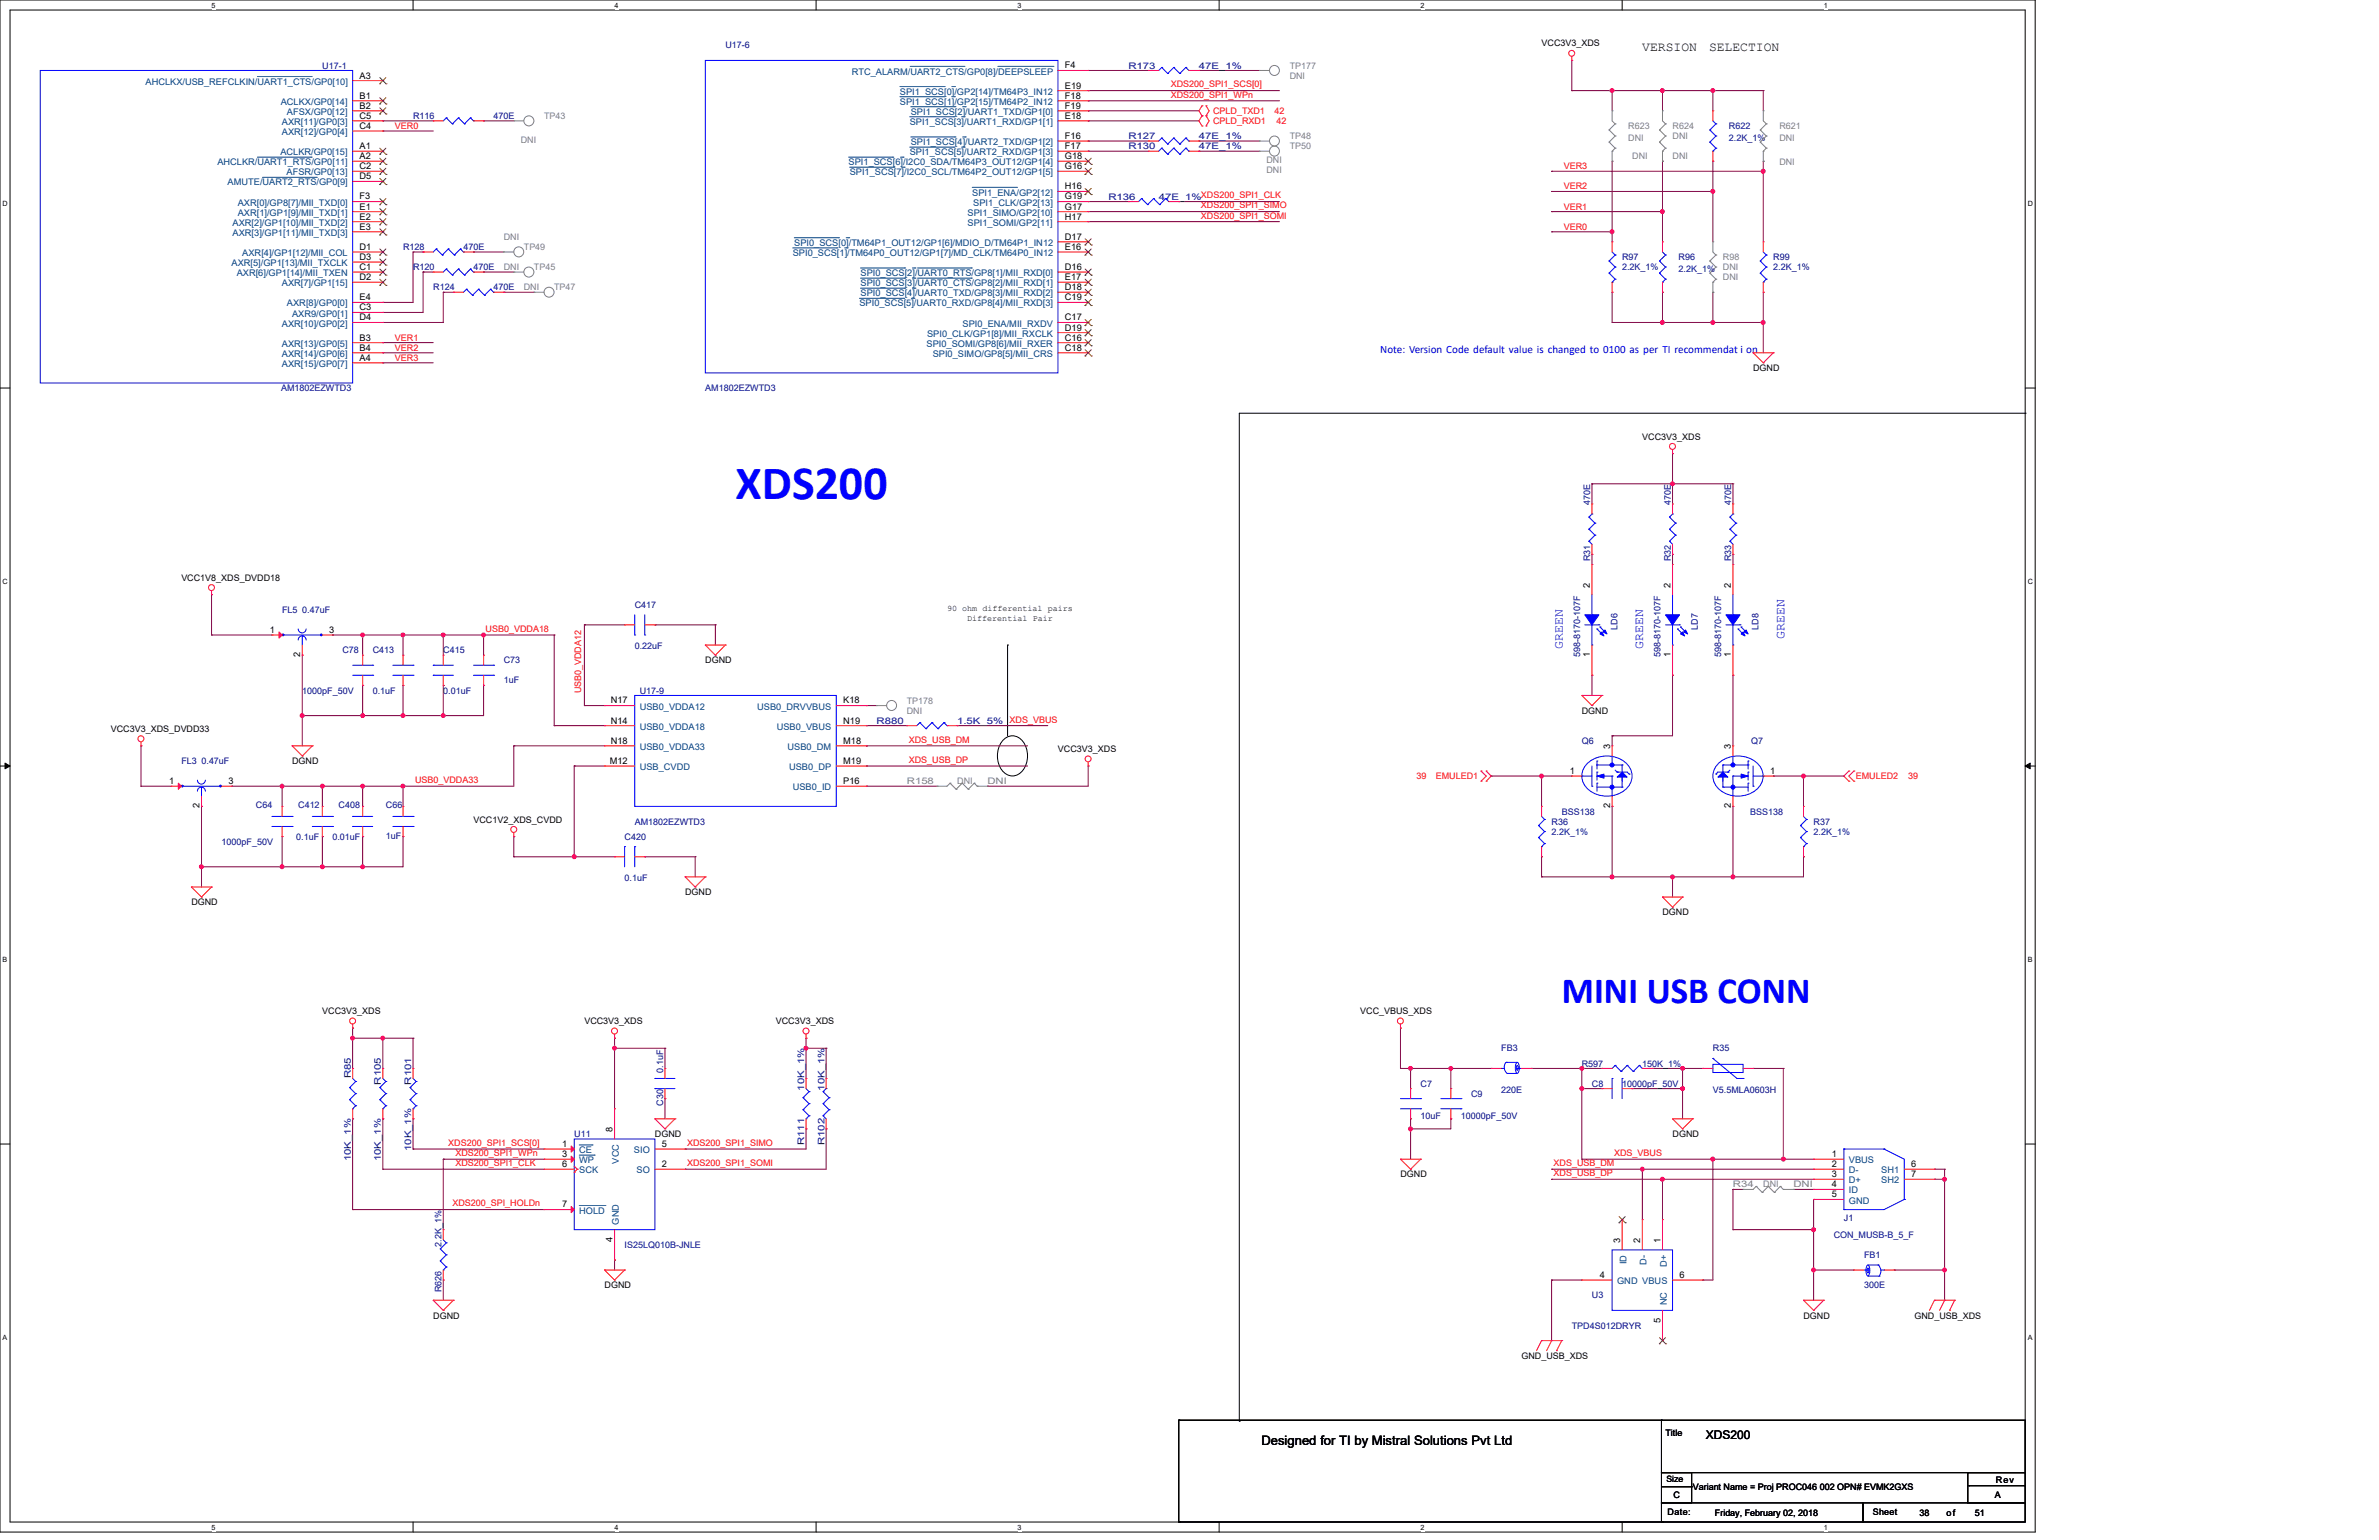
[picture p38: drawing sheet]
<svg xmlns="http://www.w3.org/2000/svg" width="432mm" height="279mm" viewBox="0 0 432 279" stroke-linecap="round" stroke-linejoin="round" font-family="sans-serif">
<defs><g id="words">
<text font-size="8.7" fill="#00f" x="133.5" y="90.6">XDS200</text>
<text font-size="6.7" fill="#00f" x="283.5" y="181.9">MINI USB CONN</text>
<g font-size="2.4">
<text x="298.1" y="9.2">VERSION</text>
<text x="310.2" y="9.2">SELECTION</text>
<text x="229" y="262.2">Designed for TI by Mistral Solutions Pvt Ltd</text>
</g>
<g font-size="2.4" fill="#00f">
<text x="283.6" y="117.8" transform="rotate(-90 283.6 117.8)">GREEN</text>
<text x="298.3" y="117.8" transform="rotate(-90 298.3 117.8)">GREEN</text>
<text x="323.9" y="115.9" transform="rotate(-90 323.9 115.9)">GREEN</text>
</g>
<text font-size="2.2" x="309.6" y="261.1">XDS200</text>
<text font-size="2" fill="#00f" x="250.5" y="64.1">Note: Version Code default value is changed to 0100 as per TI recommendat i on</text>
<g font-size="1.7" fill="#004080">
<text x="26.4" y="15.4">AHCLKX/USB_REFCLKIN/UART1_CTS/GP0[10]</text>
<text x="154.6" y="13.5">RTC_ALARM/UART2_CTS/GP0[8]/DEEPSLEEP</text>
<text x="163.3" y="17.2">SPI1_SCS[0]/GP2[14]/TM64P3_IN12</text>
<text x="51" y="19">ACLKX/GP0[14]</text>
<text x="51.2" y="22.7">AXR[11]/GP0[3]</text>
<text x="52.1" y="20.8">AFSX/GP0[12]</text>
<text x="163.3" y="19">SPI1_SCS[1]/GP2[15]/TM64P2_IN12</text>
<text x="165.1" y="22.7">SPI1_SCS[3]/UART1_RXD/GP1[1]</text>
<text x="165.3" y="20.8">SPI1_SCS[2]/UART1_TXD/GP1[0]</text>
<text x="39.5" y="30">AHCLKR/UART1_RTS/GP0[11]</text>
<text x="50.9" y="28.2">ACLKR/GP0[15]</text>
<text x="51.2" y="24.5">AXR[12]/GP0[4]</text>
<text x="154" y="30">SPI1_SCS[6]/I2C0_SDA/TM64P3_OUT12/GP1[4]</text>
<text x="165.1" y="28.2">SPI1_SCS[5]/UART2_RXD/GP1[3]</text>
<text x="165.3" y="26.3">SPI1_SCS[4]/UART2_TXD/GP1[2]</text>
<text x="41.3" y="33.7">AMUTE/UART2_RTS/GP0[9]</text>
<text x="52" y="31.8">AFSR/GP0[13]</text>
<text x="154.2" y="31.8">SPI1_SCS[7]/I2C0_SCL/TM64P2_OUT12/GP1[5]</text>
<text x="176.5" y="35.5">SPI1_ENA/GP2[12]</text>
<text x="42.2" y="41">AXR[2]/GP1[10]/MII_TXD[2]</text>
<text x="43.2" y="37.3">AXR[0]/GP8[7]/MII_TXD[0]</text>
<text x="43.2" y="39.1">AXR[1]/GP1[9]/MII_TXD[1]</text>
<text x="175.6" y="39.1">SPI1_SIMO/GP2[10]</text>
<text x="175.6" y="41">SPI1_SOMI/GP2[11]</text>
<text x="176.7" y="37.3">SPI1_CLK/GP2[13]</text>
<text x="42.2" y="42.8">AXR[3]/GP1[11]/MII_TXD[3]</text>
<text x="44" y="46.5">AXR[4]/GP1[12]/MII_COL</text>
<text x="143.9" y="46.5">SPI0_SCS[1]/TM64P0_OUT12/GP1[7]/MD_CLK/TM64P0_IN12</text>
<text x="144.2" y="44.6">SPI0_SCS[0]/TM64P1_OUT12/GP1[6]/MDIO_D/TM64P1_IN12</text>
<text x="42" y="48.3">AXR[5]/GP1[13]/MII_TXCLK</text>
<text x="43" y="50.1">AXR[6]/GP1[14]/MII_TXEN</text>
<text x="51.2" y="51.9">AXR[7]/GP1[15]</text>
<text x="156.2" y="50.1">SPI0_SCS[2]/UART0_RTS/GP8[1]/MII_RXD[0]</text>
<text x="156.2" y="51.9">SPI0_SCS[3]/UART0_CTS/GP8[2]/MII_RXD[1]</text>
<text x="156.2" y="53.8">SPI0_SCS[4]/UART0_TXD/GP8[3]/MII_RXD[2]</text>
<text x="51.2" y="59.2">AXR[10]/GP0[2]</text>
<text x="52.1" y="55.6">AXR[8]/GP0[0]</text>
<text x="53" y="57.4">AXR9/GP0[1]</text>
<text x="156" y="55.6">SPI0_SCS[5]/UART0_RXD/GP8[4]/MII_RXD[3]</text>
<text x="174.7" y="59.2">SPI0_ENA/MII_RXDV</text>
<text x="51.2" y="62.9">AXR[13]/GP0[5]</text>
<text x="51.2" y="64.7">AXR[14]/GP0[6]</text>
<text x="168.2" y="62.9">SPI0_SOMI/GP8[6]/MII_RXER</text>
<text x="168.3" y="61.1">SPI0_CLK/GP1[8]/MII_RXCLK</text>
<text x="169.3" y="64.7">SPI0_SIMO/GP8[5]/MII_CRS</text>
<text x="51.2" y="66.6">AXR[15]/GP0[7]</text>
<text x="116.1" y="128.8">USB0_VDDA12</text>
<text x="137.5" y="128.8">USB0_DRVVBUS</text>
<text x="116.1" y="136.1">USB0_VDDA33</text>
<text x="116.1" y="132.4">USB0_VDDA18</text>
<text x="141" y="132.4">USB0_VBUS</text>
<text x="143" y="136.1">USB0_DM</text>
<text x="116.1" y="139.7">USB_CVDD</text>
<text x="143.2" y="139.7">USB0_DP</text>
<text x="143.9" y="143.4">USB0_ID</text>
<text x="105.1" y="209.2">CE</text>
<text x="115.1" y="209.2">SIO</text>
<text x="105.1" y="211.1">WP</text>
<text x="105.1" y="212.9">SCK</text>
<text x="112.3" y="211.1" transform="rotate(-90 112.3 211.1)">VCC</text>
<text x="115.5" y="212.9">SO</text>
<text x="335.6" y="211.1">VBUS</text>
<text x="335.6" y="214.7">D+</text>
<text x="335.6" y="212.9">D-</text>
<text x="341.5" y="212.9">SH1</text>
<text x="341.5" y="214.7">SH2</text>
<text x="105.1" y="220.2">HOLD</text>
<text x="335.6" y="216.5">ID</text>
<text x="335.6" y="218.4">GND</text>
<text x="112.3" y="222.2" transform="rotate(-90 112.3 222.2)">GND</text>
<text x="293.5" y="233">GND VBUS</text>
<text x="295.2" y="229.3" transform="rotate(-90 295.2 229.3)">ID</text>
<text x="298.9" y="229.4" transform="rotate(-90 298.9 229.4)">D-</text>
<text x="302.5" y="229.8" transform="rotate(-90 302.5 229.8)">D+</text>
<text x="302.5" y="236.8" transform="rotate(-90 302.5 236.8)">NC</text>
</g>
<g font-size="1.7">
<text x="65.3" y="17.9">B1</text>
<text x="65.3" y="14.2">A3</text>
<text x="193.3" y="12.4">F4</text>
<text x="193.3" y="16.1">E19</text>
<text x="193.3" y="17.9">F18</text>
<text x="65.3" y="19.7">B2</text>
<text x="65.3" y="21.5">C5</text>
<text x="65.3" y="23.4">C4</text>
<text x="193.3" y="19.7">F19</text>
<text x="193.3" y="21.5">E18</text>
<text x="65.3" y="27.1">A1</text>
<text x="65.3" y="28.9">A2</text>
<text x="193.3" y="25.2">F16</text>
<text x="193.3" y="27.1">F17</text>
<text x="193.3" y="28.9">G18</text>
<text x="65.3" y="30.7">C2</text>
<text x="65.3" y="32.5">D5</text>
<text x="193.3" y="34.4">H16</text>
<text x="193.3" y="30.7">G16</text>
<text x="65.3" y="36.2">F3</text>
<text x="65.3" y="38">E1</text>
<text x="65.3" y="39.8">E2</text>
<text x="65.3" y="41.7">E3</text>
<text x="193.3" y="36.2">G19</text>
<text x="193.3" y="38">G17</text>
<text x="193.3" y="39.8">H17</text>
<text x="65.3" y="45.3">D1</text>
<text x="65.3" y="47.2">D3</text>
<text x="193.3" y="43.5">D17</text>
<text x="193.3" y="45.3">E16</text>
<text x="65.3" y="50.8">D2</text>
<text x="65.3" y="49">C1</text>
<text x="193.3" y="49">D16</text>
<text x="193.3" y="50.8">E17</text>
<text x="193.3" y="52.6">D18</text>
<text x="65.3" y="58.1">D4</text>
<text x="65.3" y="54.5">E4</text>
<text x="65.3" y="56.3">C3</text>
<text x="193.3" y="58.1">C17</text>
<text x="193.3" y="54.5">C19</text>
<text x="193.3" y="60">D19</text>
<text x="65.3" y="61.8">B3</text>
<text x="65.3" y="63.6">B4</text>
<text x="65.3" y="65.4">A4</text>
<text x="193.3" y="63.6">C18</text>
<text x="193.3" y="61.8">C16</text>
<text x="288.6" y="106.6" transform="rotate(-90 288.6 106.6)">2</text>
<text x="303.2" y="106.6" transform="rotate(-90 303.2 106.6)">2</text>
<text x="314.2" y="106.6" transform="rotate(-90 314.2 106.6)">2</text>
<text x="49" y="114.8">1</text>
<text x="54.5" y="119.2" transform="rotate(-90 54.5 119.2)">2</text>
<text x="59.8" y="114.8">3</text>
<text x="288.6" y="119.2" transform="rotate(-90 288.6 119.2)">1</text>
<text x="303.2" y="119.2" transform="rotate(-90 303.2 119.2)">1</text>
<text x="314.2" y="119.2" transform="rotate(-90 314.2 119.2)">1</text>
<text x="110.9" y="127.6">N17</text>
<text x="110.9" y="131.3">N14</text>
<text x="153.1" y="127.6">K18</text>
<text x="153.1" y="131.3">N19</text>
<text x="110.9" y="134.9">N18</text>
<text x="153.1" y="134.9">M18</text>
<text x="292.2" y="135.9" transform="rotate(-90 292.2 135.9)">3</text>
<text x="314.2" y="135.9" transform="rotate(-90 314.2 135.9)">3</text>
<text x="30.7" y="142.3">1</text>
<text x="41.5" y="142.3">3</text>
<text x="110.7" y="138.6">M12</text>
<text x="153.1" y="138.6">M19</text>
<text x="153.1" y="142.3">P16</text>
<text x="284.9" y="140.4">1</text>
<text x="321.3" y="140.4">1</text>
<text x="36.2" y="146.7" transform="rotate(-90 36.2 146.7)">2</text>
<text x="292.2" y="146.7" transform="rotate(-90 292.2 146.7)">2</text>
<text x="314.2" y="146.7" transform="rotate(-90 314.2 146.7)">2</text>
<text x="102" y="208.1">1</text>
<text x="102" y="209.9">3</text>
<text x="111.2" y="205.4" transform="rotate(-90 111.2 205.4)">8</text>
<text x="120.1" y="208.1">5</text>
<text x="332.5" y="209.9">1</text>
<text x="102" y="211.8">6</text>
<text x="120.1" y="211.8">2</text>
<text x="332.5" y="213.6">3</text>
<text x="332.5" y="211.8">2</text>
<text x="332.5" y="215.4">4</text>
<text x="346.9" y="211.8">6</text>
<text x="346.9" y="213.6">7</text>
<text x="102" y="219.1">7</text>
<text x="332.5" y="217.2">5</text>
<text x="111.2" y="225.3" transform="rotate(-90 111.2 225.3)">4</text>
<text x="294" y="225.5" transform="rotate(-90 294 225.5)">3</text>
<text x="297.7" y="225.5" transform="rotate(-90 297.7 225.5)">2</text>
<text x="301.4" y="225.5" transform="rotate(-90 301.4 225.5)">1</text>
<text x="290.4" y="231.9">4</text>
<text x="304.8" y="231.9">6</text>
<text x="301.4" y="239.9" transform="rotate(-90 301.4 239.9)">5</text>
</g>
<g font-size="1.6" fill="#000080">
<text x="131.7" y="8.8">U17-6</text>
<text x="58.5" y="12.4">U17-1</text>
<text x="204.8" y="12.4">R173</text>
<text x="217.6" y="12.4">47E_1%</text>
<text x="75" y="21.6">R116</text>
<text x="89.6" y="21.6">470E</text>
<text x="313.8" y="23.4">R622</text>
<text x="204.8" y="25.3">R127</text>
<text x="204.8" y="27.1">R130</text>
<text x="217.6" y="25.3">47E_1%</text>
<text x="217.6" y="27.1">47E_1%</text>
<text x="313.8" y="25.6">2.2K_1%</text>
<text x="201.2" y="36.2">R136</text>
<text x="210.3" y="36.2">47E_1%XDS200_SPI1_CLK</text>
<text x="73.2" y="45.4">R128</text>
<text x="84.1" y="45.4">470E</text>
<text x="294.4" y="47.2">R97</text>
<text x="304.7" y="47.2">R96</text>
<text x="321.9" y="47.2">R99</text>
<text x="75" y="49">R120</text>
<text x="78.6" y="52.7">R124</text>
<text x="85.9" y="49">470E</text>
<text x="89.6" y="52.7">470E</text>
<text x="294.4" y="49">2.2K_1%</text>
<text x="304.7" y="49.4">2.2K_1%</text>
<text x="321.9" y="49">2.2K_1%</text>
<text x="51" y="71">AM1802EZWTD3</text>
<text x="128" y="71">AM1802EZWTD3</text>
<text x="288.6" y="91.6" transform="rotate(-90 288.6 91.6)">470E</text>
<text x="303.3" y="91.6" transform="rotate(-90 303.3 91.6)">470E</text>
<text x="314.2" y="91.6" transform="rotate(-90 314.2 91.6)">470E</text>
<text x="288.6" y="101.9" transform="rotate(-90 288.6 101.9)">R31</text>
<text x="303.3" y="101.9" transform="rotate(-90 303.3 101.9)">R32</text>
<text x="314.2" y="101.9" transform="rotate(-90 314.2 101.9)">R33</text>
<text x="51.2" y="111.2">FL5 0.47uF</text>
<text x="115.2" y="110.3">C417</text>
<text x="62.2" y="118.5">C78</text>
<text x="67.6" y="118.5">C413</text>
<text x="80.5" y="118.5">C415</text>
<text x="115.2" y="117.8">0.22uF</text>
<text x="286.8" y="119.2" transform="rotate(-90 286.8 119.2)">598-8170-107F</text>
<text x="293.6" y="114.3" transform="rotate(-90 293.6 114.3)">LD6</text>
<text x="301.4" y="119.2" transform="rotate(-90 301.4 119.2)">598-8170-107F</text>
<text x="308.2" y="114.3" transform="rotate(-90 308.2 114.3)">LD7</text>
<text x="312.4" y="119.2" transform="rotate(-90 312.4 119.2)">598-8170-107F</text>
<text x="319.2" y="114.3" transform="rotate(-90 319.2 114.3)">LD8</text>
<text x="54.9" y="125.8">1000pF_50V</text>
<text x="67.6" y="125.8">0.1uF</text>
<text x="80.5" y="125.8">0.01uF</text>
<text x="91.4" y="120.4">C73</text>
<text x="91.4" y="124">1uF</text>
<text x="116.1" y="125.8">U17-9</text>
<text x="159.1" y="131.3">R880</text>
<text x="173.7" y="131.3">1.5K_5%</text>
<text x="287.1" y="135">Q6</text>
<text x="317.8" y="135">Q7</text>
<text x="32.9" y="138.6">FL3 0.47uF</text>
<text x="46.4" y="146.7">C64</text>
<text x="54.1" y="146.7">C412</text>
<text x="61.4" y="146.7">C408</text>
<text x="70" y="146.7">C66</text>
<text x="115.2" y="149.6">AM1802EZWTD3</text>
<text x="281.6" y="149.6">R36</text>
<text x="283.5" y="147.8">BSS138</text>
<text x="317.6" y="147.8">BSS138</text>
<text x="329.2" y="149.6">R37</text>
<text x="40.2" y="153.3">1000pF_50V</text>
<text x="53.8" y="152.4">0.1uF</text>
<text x="60.3" y="152.4">0.01uF</text>
<text x="70" y="152.2">1uF</text>
<text x="113.4" y="152.4">C420</text>
<text x="281.6" y="151.4">2.2K_1%</text>
<text x="329.2" y="151.4">2.2K_1%</text>
<text x="113.4" y="159.9">0.1uF</text>
<text x="272.5" y="190.8">FB3</text>
<text x="310.9" y="190.8">R35</text>
<text x="63.7" y="195.7" transform="rotate(-90 63.7 195.7)">R85</text>
<text x="69.2" y="196.8" transform="rotate(-90 69.2 196.8)">R105</text>
<text x="74.7" y="196.8" transform="rotate(-90 74.7 196.8)">R101</text>
<text x="120.4" y="194.6" transform="rotate(-90 120.4 194.6)">0.1uF</text>
<text x="146" y="197.9" transform="rotate(-90 146 197.9)">10K_1%</text>
<text x="149.6" y="197.9" transform="rotate(-90 149.6 197.9)">10K_1%</text>
<text x="257.9" y="197.1">C7</text>
<text x="287.1" y="193.5">R597</text>
<text x="288.9" y="197.1">C8</text>
<text x="294.4" y="197.1">10000pF_50V</text>
<text x="298.1" y="193.5">150K_1%</text>
<text x="120.4" y="200.6" transform="rotate(-90 120.4 200.6)">C30</text>
<text x="257.9" y="203">10uF</text>
<text x="265.2" y="203">10000pF_50V</text>
<text x="267" y="199">C9</text>
<text x="272.5" y="198.2">220E</text>
<text x="310.9" y="198.2">V5.5MLA0603H</text>
<text x="74.7" y="208.8" transform="rotate(-90 74.7 208.8)">10K_1%</text>
<text x="104.2" y="206.3">U11</text>
<text x="146" y="207.8" transform="rotate(-90 146 207.8)">R111</text>
<text x="149.6" y="207.8" transform="rotate(-90 149.6 207.8)">R102</text>
<text x="63.7" y="210.7" transform="rotate(-90 63.7 210.7)">10K_1%</text>
<text x="69.2" y="210.7" transform="rotate(-90 69.2 210.7)">10K_1%</text>
<text x="334.7" y="221.5">J1</text>
<text x="80.1" y="226.2" transform="rotate(-90 80.1 226.2)">2.2K_1%</text>
<text x="113.4" y="226.4">IS25LQ010B-JNLE</text>
<text x="332.8" y="224.6">CON_MUSB-B_5_F</text>
<text x="338.3" y="228.2">FB1</text>
<text x="338.3" y="233.7">300E</text>
<text x="80.1" y="234.4" transform="rotate(-90 80.1 234.4)">R626</text>
<text x="288.9" y="235.6">U3</text>
<text x="285.3" y="241">TPD4S012DRYR</text>
</g>
<g font-size="1.6">
<text x="279.8" y="8.4">VCC3V3_XDS</text>
<text x="318.2" y="67.3">DGND</text>
<text x="298.1" y="79.8">VCC3V3_XDS</text>
<text x="32.9" y="105.3">VCC1V8_XDS_DVDD18</text>
<text x="128" y="120.4">DGND</text>
<text x="287.1" y="129.5">DGND</text>
<text x="20.1" y="132.8">VCC3V3_XDS_DVDD33</text>
<text x="192" y="136.4">VCC3V3_XDS</text>
<text x="53" y="138.6">DGND</text>
<text x="85.9" y="149.2">VCC1V2_XDS_CVDD</text>
<text x="34.7" y="164.2">DGND</text>
<text x="124.4" y="162.4">DGND</text>
<text x="301.8" y="166.1">DGND</text>
<text x="58.5" y="184">VCC3V3_XDS</text>
<text x="106.1" y="185.8">VCC3V3_XDS</text>
<text x="140.8" y="185.8">VCC3V3_XDS</text>
<text x="246.9" y="184">VCC_VBUS_XDS</text>
<text x="118.9" y="206.3">DGND</text>
<text x="303.6" y="206.3">DGND</text>
<text x="254.2" y="213.6">DGND</text>
<text x="109.7" y="233.7">DGND</text>
<text x="78.6" y="239.2">DGND</text>
<text x="327.3" y="239.2">DGND</text>
<text x="347.5" y="239.2">GND_USB_XDS</text>
<text x="276.1" y="246.5">GND_USB_XDS</text>
<text x="302.3" y="260.6">Title</text>
<text x="302.5" y="269">Size</text>
<text x="362.3" y="269">Rev</text>
<text x="302.7" y="274.9">Date:</text>
<text x="303.8" y="271.8">C</text>
<text x="307.2" y="270.3">Variant Name = Proj PROC046 002 OPN# EVMK2GXS</text>
<text x="311.3" y="275.1">Friday, February 02, 2018</text>
<text x="340" y="274.9">Sheet</text>
<text x="348.4" y="275.1">38</text>
<text x="353.3" y="275.1">of</text>
<text x="358.4" y="275.1">51</text>
<text x="362.1" y="271.8">A</text>
</g>
<g font-size="1.6" fill="#f00">
<text x="212.5" y="17.7">XDS200_SPI1_WPn</text>
<text x="212.5" y="15.9">XDS200_SPI1_SCS[0]</text>
<text x="71.7" y="23.4">VER0</text>
<text x="220.2" y="20.7">CPLD_TXD1</text>
<text x="220.2" y="22.5">CPLD_RXD1</text>
<text x="231.3" y="20.7">42</text>
<text x="231.7" y="22.5">42</text>
<text x="283.8" y="30.7">VER3</text>
<text x="283.8" y="34.4">VER2</text>
<text x="218" y="37.8">XDS200_SPI1_SIMO</text>
<text x="218" y="39.6">XDS200_SPI1_SOMI</text>
<text x="283.8" y="38">VER1</text>
<text x="283.8" y="41.7">VER0</text>
<text x="71.7" y="65.5">VER3</text>
<text x="71.7" y="63.6">VER2</text>
<text x="71.7" y="61.8">VER1</text>
<text x="88.1" y="114.6">USB0_VDDA18</text>
<text x="105.5" y="125.8" transform="rotate(-90 105.5 125.8)">USB0_VDDA12</text>
<text x="183.2" y="131.1">XDS_VBUS</text>
<text x="165" y="134.7">XDS_USB_DM</text>
<text x="75.3" y="142.1">USB0_VDDA33</text>
<text x="165" y="138.4">XDS_USB_DP</text>
<text x="257.1" y="141.4">39</text>
<text x="260.6" y="141.4">EMULED1</text>
<text x="336.8" y="141.4">EMULED2</text>
<text x="346.4" y="141.4">39</text>
<text x="81.4" y="207.9">XDS200_SPI1_SCS[0]</text>
<text x="82.7" y="209.7">XDS200_SPI1_WPn</text>
<text x="124.7" y="207.9">XDS200_SPI1_SIMO</text>
<text x="293" y="209.7">XDS_VBUS</text>
<text x="82.7" y="211.6">XDS200_SPI1_CLK</text>
<text x="124.7" y="211.6">XDS200_SPI1_SOMI</text>
<text x="282" y="211.6">XDS_USB_DM</text>
<text x="282" y="213.4">XDS_USB_DP</text>
<text x="82.1" y="218.9">XDS200_SPI_HOLDn</text>
</g>
<g font-size="1.6" fill="#808080">
<text x="234.1" y="12.4">TP177</text>
<text x="234.1" y="14.3">DNI</text>
<text x="98.7" y="21.6">TP43</text>
<text x="295.5" y="23.4">R623</text>
<text x="303.6" y="23.4">R624</text>
<text x="323" y="23.4">R621</text>
<text x="94.5" y="26">DNI</text>
<text x="229.9" y="29.6">DNI</text>
<text x="234.1" y="27.1">TP50</text>
<text x="234.1" y="25.3">TP48</text>
<text x="295.5" y="25.6">DNI</text>
<text x="296.2" y="28.9">DNI</text>
<text x="303.6" y="25.3">DNI</text>
<text x="303.6" y="28.9">DNI</text>
<text x="323" y="25.6">DNI</text>
<text x="323" y="30">DNI</text>
<text x="229.9" y="31.5">DNI</text>
<text x="91.4" y="43.5">DNI</text>
<text x="95.1" y="45.4">TP49</text>
<text x="312.7" y="47.2">R98</text>
<text x="91.4" y="49">DNI</text>
<text x="95.1" y="52.7">DNI</text>
<text x="96.9" y="49">TP45</text>
<text x="100.6" y="52.7">TP47</text>
<text x="312.7" y="49">DNI</text>
<text x="312.7" y="50.8">DNI</text>
<text x="164.6" y="127.7">TP178</text>
<text x="164.6" y="129.5">DNI</text>
<text x="164.6" y="142.3">R158</text>
<text x="173.7" y="142.3">DNI</text>
<text x="179.2" y="142.3">DNI</text>
<text x="314.5" y="215.4">R34</text>
<text x="320" y="215.4">DNI</text>
<text x="325.5" y="215.4">DNI</text>
</g>
<g font-size="1.5">
<text x="171.9" y="110.9">90 ohm differential pairs</text>
<text x="175.6" y="112.8">Differential Pair</text>
</g>
<g font-size="1.3">
<text x="38.4" y="1.4">5</text>
<text x="111.5" y="1.4">4</text>
<text x="184.7" y="1.4">3</text>
<text x="257.9" y="1.4">2</text>
<text x="331" y="1.4">1</text>
<text x=".5" y="37.3">D</text>
<text x="368" y="37.3">D</text>
<text x=".5" y="105.9">C</text>
<text x="368" y="105.9">C</text>
<text x=".5" y="174.5">B</text>
<text x="368" y="174.5">B</text>
<text x=".5" y="243">A</text>
<text x="368" y="243">A</text>
<text x="38.4" y="277.5">5</text>
<text x="111.5" y="277.5">4</text>
<text x="184.7" y="277.5">3</text>
<text x="257.9" y="277.5">2</text>
<text x="331" y="277.5">1</text>
</g>
</g></defs>
<path d="M0 0h369.4v278h-369.4zM1.8 1.8h365.8v274.3h-365.8z" fill="none" stroke="#000" stroke-width=".18"/>
<g fill="#fff">
<path d="M38.4 .2h.7v1.5h-.7z"/>
<path d="M38.4 276.3h.7v1.5h-.7z"/>
</g>
<path d="M75 0v1.8M75 276.1v1.9" fill="none" stroke="#000" stroke-width=".18"/>
<g fill="#fff">
<path d="M111.5 .2h.8v1.5h-.8z"/>
<path d="M111.5 276.3h.8v1.5h-.8z"/>
</g>
<path d="M148.1 0v1.8M148.1 276.1v1.9" fill="none" stroke="#000" stroke-width=".18"/>
<g fill="#fff">
<path d="M184.7 .2h.7v1.5h-.7z"/>
<path d="M184.7 276.3h.7v1.5h-.7z"/>
</g>
<path d="M221.3 0v1.8M221.3 276.1v1.9" fill="none" stroke="#000" stroke-width=".18"/>
<g fill="#fff">
<path d="M257.9 .2h.7v1.5h-.7z"/>
<path d="M257.9 276.3h.7v1.5h-.7z"/>
</g>
<path d="M294.4 0v1.8M294.4 276.1v1.9" fill="none" stroke="#000" stroke-width=".18"/>
<g fill="#fff">
<path d="M331 .2h.7v1.5h-.7z"/>
<path d="M331 276.3h.7v1.5h-.7z"/>
<path d="M.5 36.1h.9v1.5h-.9z"/>
<path d="M368 36.1h1v1.5h-1z"/>
<path d="M.5 104.7h.9v1.5h-.9z"/>
<path d="M368 104.7h1v1.5h-1z"/>
</g>
<path d="M0 70.4h1.8M367.6 70.4h1.8" fill="none" stroke="#000" stroke-width=".18"/>
<g fill="#fff">
<path d="M.5 173.3h.8v1.4h-.8z"/>
<path d="M368 173.3h.9v1.4h-.9z"/>
</g>
<path d="M0 139h1.8M.9 138.5l.9 .5-.9 .5zM367.6 139l.9-.5v1zM367.6 139h1.8" fill="none" stroke="#000" stroke-width=".18"/>
<path d="M.9 138.5l.9 .5-.9 .5zM367.6 139l.9-.5v1z" fill="#000"/>
<g fill="#fff">
<path d="M.5 241.9h.8v1.4h-.8z"/>
<path d="M368 241.9h.9v1.4h-.9z"/>
</g>
<path d="M367.6 75h.1M367.6 75h-142.7v182.9M182.9 117h.1M182.9 117v16.5M182.2 134.1a2.35 2.35 0 0 1 3.8 1 4.3 4.3 0 0 1-1.2 5.4 2.54 2.54 0 0 1-3.5-2 4.4 4.4 0 0 1 .9-4.4zM0 207.6h1.8M367.6 207.6h1.8M224.9 257.9h.1" fill="none" stroke="#000" stroke-width=".18"/>
<path d="M292.6 53h.1M292.6 53v5.5M310.9 53h.1M310.9 53v5.5M320 58.5h.1M320 58.5v5.5" fill="none" stroke="#800040" stroke-width=".18"/>
<circle cx="310.9" cy="58.5" r=".36" fill="#f0f"/>
<circle cx="310.9" cy="58.5" r=".36" fill="none" stroke="#f0f" stroke-width=".18"/>
<path d="M301.8 53h.1M301.8 53v5.5M310.9 58.5h.1M310.9 58.5h9.1" fill="none" stroke="#800040" stroke-width=".18"/>
<circle cx="301.7" cy="58.5" r=".36" fill="#f0f"/>
<circle cx="301.7" cy="58.5" r=".36" fill="none" stroke="#f0f" stroke-width=".18"/>
<path d="M301.8 38.4h.1M301.8 38.4v5.5M310.9 34.7h.1M310.9 34.7v9.2M292.6 58.5h.1M292.6 42.1h.1M292.6 58.5h9.2M292.6 42.1v1.8" fill="none" stroke="#800040" stroke-width=".18"/>
<circle cx="310.9" cy="34.7" r=".36" fill="#f0f"/>
<circle cx="310.9" cy="34.7" r=".36" fill="none" stroke="#f0f" stroke-width=".18"/>
<path d="M285.3 11h.1M285.3 11v5.4M292.6 16.4h.1M292.6 16.4v3.7M320 16.4h.1M320 16.4v3.7M320 29.3h.1M320 29.3v1.8M301.8 58.5h.1M301.8 58.5h9.1" fill="none" stroke="#800040" stroke-width=".18"/>
<circle cx="292.6" cy="16.4" r=".36" fill="#f0f"/>
<circle cx="292.6" cy="16.4" r=".36" fill="none" stroke="#f0f" stroke-width=".18"/>
<path d="M301.8 16.4h.1M301.8 16.4v3.7M310.9 16.4h.1M310.9 16.4v3.7M310.9 16.4h9.1M281.6 31.1h.1M281.6 31.1h38.4M320 31.1h.1M320 31.1v12.8" fill="none" stroke="#800040" stroke-width=".18"/>
<circle cx="320" cy="31.1" r=".36" fill="#f0f"/>
<circle cx="320" cy="31.1" r=".36" fill="none" stroke="#f0f" stroke-width=".18"/>
<path d="M281.6 34.7h.1M281.6 38.4h.1M301.8 29.3h.1M301.8 29.3v9.1h-20.2M310.9 29.3h.1M310.9 29.3v5.4h-29.3" fill="none" stroke="#800040" stroke-width=".18"/>
<circle cx="301.7" cy="38.4" r=".36" fill="#f0f"/>
<circle cx="301.7" cy="38.4" r=".36" fill="none" stroke="#f0f" stroke-width=".18"/>
<path d="M292.6 29.3h.1M292.6 29.3v12.8h-11M281.6 42.1h.1" fill="none" stroke="#800040" stroke-width=".18"/>
<circle cx="292.6" cy="42" r=".36" fill="#f0f"/>
<circle cx="292.6" cy="42" r=".36" fill="none" stroke="#f0f" stroke-width=".18"/>
<path d="M320 53h.1M320 53v5.5" fill="none" stroke="#800040" stroke-width=".18"/>
<circle cx="320" cy="58.5" r=".36" fill="#f0f"/>
<circle cx="320" cy="58.5" r=".36" fill="none" stroke="#f0f" stroke-width=".18"/>
<path d="M285.3 16.4h.1M285.3 16.4h25.6M292.6 16.4h.1M301.8 16.4h.1" fill="none" stroke="#800040" stroke-width=".18"/>
<circle cx="310.9" cy="16.4" r=".36" fill="#f0f"/>
<circle cx="310.9" cy="16.4" r=".36" fill="none" stroke="#f0f" stroke-width=".18"/>
<circle cx="301.7" cy="16.4" r=".36" fill="#f0f"/>
<circle cx="301.7" cy="16.4" r=".36" fill="none" stroke="#f0f" stroke-width=".18"/>
<path d="M281.6 212.1h.1M281.6 214h.1M281.6 212.1h16.5M281.6 214h47.6M298.1 212.1h.1M298.1 212.1v9.2M301.8 214h.1M301.8 214v7.3M281.6 232.2h.1M281.6 232.2h5.5M281.6 232.2v11" fill="none" stroke="#800040" stroke-width=".18"/>
<circle cx="301.7" cy="214" r=".36" fill="#f0f"/>
<circle cx="301.7" cy="214" r=".36" fill="none" stroke="#f0f" stroke-width=".18"/>
<path d="M298.1 212.1h.1M298.1 212.1h31.1" fill="none" stroke="#800040" stroke-width=".18"/>
<circle cx="298.1" cy="212.1" r=".35" fill="#f0f"/>
<circle cx="298.1" cy="212.1" r=".35" fill="none" stroke="#f0f" stroke-width=".18"/>
<path d="M314.5 215.8h.1M314.5 215.8v7.3M325.5 215.8h.1M325.5 215.8h3.7M329.2 217.6h.1M329.2 217.6v5.5h-14.7M314.5 223.1h.1" fill="none" stroke="#800040" stroke-width=".18"/>
<circle cx="329.2" cy="223.1" r=".36" fill="#f0f"/>
<circle cx="329.2" cy="223.1" r=".36" fill="none" stroke="#f0f" stroke-width=".18"/>
<g fill="none" stroke="#800040" stroke-width=".18">
<path d="M310.9 210.3h.1M310.9 210.3v21.9M314.5 215.8h.1M314.5 215.8h1.9M323.7 210.3h.1M323.7 210.3h5.5M351.1 212.1h.1M351.1 214h.1M351.1 212.1h1.9M353 212.1h.1M353 212.1v1.9h-1.9M329.2 230.4h.1"/>
<path d="M329.2 230.4v5.5M329.2 230.4h7.3M343.8 230.4h.1M343.8 230.4h9.2M353 230.4h.1M353 230.4v5.5"/>
</g>
<circle cx="310.9" cy="210.3" r=".36" fill="#f0f"/>
<circle cx="310.9" cy="210.3" r=".36" fill="none" stroke="#f0f" stroke-width=".18"/>
<path d="M318.2 193.8h.1M318.2 193.8h5.5M323.7 193.8h.1M323.7 193.8v16.5M287.1 210.3h.1M287.1 210.3h23.8M309.1 232.2h.1M309.1 232.2h1.8" fill="none" stroke="#800040" stroke-width=".18"/>
<circle cx="323.7" cy="210.3" r=".36" fill="#f0f"/>
<circle cx="323.7" cy="210.3" r=".36" fill="none" stroke="#f0f" stroke-width=".18"/>
<path d="M287.1 193.8h.1M287.1 197.5h.1M287.1 193.8h3.7M287.1 197.5h3.7M287.1 197.5v12.8M310.9 210.3h.1M310.9 210.3h12.8" fill="none" stroke="#800040" stroke-width=".18"/>
<circle cx="287.1" cy="197.5" r=".36" fill="#f0f"/>
<circle cx="287.1" cy="197.5" r=".36" fill="none" stroke="#f0f" stroke-width=".18"/>
<path d="M296.2 197.5h.1M296.2 197.5h9.2M305.4 197.5h.1M305.4 193.8h.1M305.4 197.5v5.5M305.4 193.8h3.7" fill="none" stroke="#800040" stroke-width=".18"/>
<circle cx="305.4" cy="197.5" r=".36" fill="#f0f"/>
<circle cx="305.4" cy="197.5" r=".36" fill="none" stroke="#f0f" stroke-width=".18"/>
<path d="M256 203h.1M256 204.8h.1M256 203v7.3M263.3 203h.1M263.3 203v1.8h-7.3" fill="none" stroke="#800040" stroke-width=".18"/>
<circle cx="256" cy="204.8" r=".36" fill="#f0f"/>
<circle cx="256" cy="204.8" r=".36" fill="none" stroke="#f0f" stroke-width=".18"/>
<path d="M256 193.8h.1M256 193.8v3.7M263.3 193.8h.1M263.3 193.8v3.7" fill="none" stroke="#800040" stroke-width=".18"/>
<circle cx="263.3" cy="193.8" r=".35" fill="#f0f"/>
<circle cx="263.3" cy="193.8" r=".35" fill="none" stroke="#f0f" stroke-width=".18"/>
<path d="M299.9 193.8h.1M299.9 193.8h5.5M305.4 193.8h.1M305.4 193.8v3.7" fill="none" stroke="#800040" stroke-width=".18"/>
<circle cx="305.4" cy="193.8" r=".36" fill="#f0f"/>
<circle cx="305.4" cy="193.8" r=".36" fill="none" stroke="#f0f" stroke-width=".18"/>
<path d="M329.2 223.1h.1M329.2 223.1v7.3" fill="none" stroke="#800040" stroke-width=".18"/>
<circle cx="329.2" cy="230.4" r=".36" fill="#f0f"/>
<circle cx="329.2" cy="230.4" r=".36" fill="none" stroke="#f0f" stroke-width=".18"/>
<path d="M353 214h.1M353 214v16.4" fill="none" stroke="#800040" stroke-width=".18"/>
<circle cx="352.9" cy="230.4" r=".35" fill="#f0f"/>
<circle cx="352.9" cy="230.4" r=".35" fill="none" stroke="#f0f" stroke-width=".18"/>
<circle cx="352.9" cy="214" r=".36" fill="#f0f"/>
<circle cx="352.9" cy="214" r=".36" fill="none" stroke="#f0f" stroke-width=".18"/>
<path d="M64 186.5h.1M64 186.5v1.9M69.5 188.4h.1M69.5 188.4v5.4M75 188.4h.1M75 188.4v5.4M287.1 193.8h.1M287.1 193.8v3.7M111.5 228.6h.1M111.5 228.6v1.8" fill="none" stroke="#800040" stroke-width=".18"/>
<circle cx="69.5" cy="188.3" r=".35" fill="#f0f"/>
<circle cx="69.5" cy="188.3" r=".35" fill="none" stroke="#f0f" stroke-width=".18"/>
<path d="M64 188.4h.1M64 188.4v5.4" fill="none" stroke="#800040" stroke-width=".18"/>
<circle cx="64" cy="188.3" r=".36" fill="#f0f"/>
<circle cx="64" cy="188.3" r=".36" fill="none" stroke="#f0f" stroke-width=".18"/>
<g fill="none" stroke="#800040" stroke-width=".18">
<path d="M288.9 87.8h.1M288.9 87.8h14.7M303.6 87.8h.1M303.6 87.8v3.6M303.6 100.6h.1M303.6 100.6v1.8M64 188.4h.1M64 188.4h11M69.5 188.4h.1M111.5 190.2h.1M111.5 190.2h9.2M120.7 190.2h.1"/>
<path d="M120.7 199.3h.1M120.7 190.2v3.6M120.7 199.3v3.7M149.9 190.2h.1M149.9 190.2v5.5M64 219.5h.1M64 219.5h34.7M69.5 212.1h.1M69.5 212.1h29.2M75 208.5h.1M75 208.5h23.7M80.5 210.3h.1"/>
<path d="M80.5 210.3h18.2M80.5 210.3v12.8M149.9 204.8h.1M149.9 204.8v7.3"/>
</g>
<circle cx="303.6" cy="87.8" r=".35" fill="#f0f"/>
<circle cx="303.6" cy="87.8" r=".35" fill="none" stroke="#f0f" stroke-width=".18"/>
<path d="M288.9 87.8h.1M288.9 87.8v3.6M321.9 140.8h.1M321.9 140.8h5.4M327.3 140.8h.1M327.3 140.8v5.5" fill="none" stroke="#800040" stroke-width=".18"/>
<circle cx="327.3" cy="140.8" r=".36" fill="#f0f"/>
<circle cx="327.3" cy="140.8" r=".36" fill="none" stroke="#f0f" stroke-width=".18"/>
<path d="M314.5 159.1h.1M327.3 155.4h.1M327.3 155.4v3.7h-12.8" fill="none" stroke="#800040" stroke-width=".18"/>
<circle cx="314.5" cy="159.1" r=".36" fill="#f0f"/>
<circle cx="314.5" cy="159.1" r=".36" fill="none" stroke="#f0f" stroke-width=".18"/>
<path d="M279.8 155.4h.1M279.8 155.4v3.7M292.6 146.3h.1M292.6 146.3v12.8" fill="none" stroke="#800040" stroke-width=".18"/>
<circle cx="292.6" cy="159.1" r=".36" fill="#f0f"/>
<circle cx="292.6" cy="159.1" r=".36" fill="none" stroke="#f0f" stroke-width=".18"/>
<g fill="none" stroke="#800040" stroke-width=".18">
<path d="M303.6 87.8h.1M303.6 87.8h10.9M314.5 87.8h.1M314.5 87.8v3.6M292.6 133.5h.1M292.6 133.5v1.8M303.6 122.5h.1M303.6 122.5v11h-11M314.5 122.5h.1M314.5 122.5v12.8M279.8 159.1h.1M279.8 140.8h.1"/>
<path d="M279.8 140.8h5.5M279.8 140.8v5.5M292.6 159.1h.1M303.6 159.1h.1M303.6 159.1v3.7M314.5 146.3h.1M314.5 146.3v12.8h-34.7M327.3 140.8h.1M327.3 140.8h7.4"/>
</g>
<circle cx="303.6" cy="159.1" r=".36" fill="#f0f"/>
<circle cx="303.6" cy="159.1" r=".36" fill="none" stroke="#f0f" stroke-width=".18"/>
<g fill="none" stroke="#800040" stroke-width=".18">
<path d="M197.5 18.3h.1M197.5 16.4h.1M197.5 18.3h34.7M197.5 16.4h34.7M69.5 21.9h.1M69.5 23.8h.1M69.5 21.9h9.1M69.5 23.8h9.1M87.8 21.9h.1M87.8 21.9h5.5M197.5 20.1h.1M197.5 21.9h.1"/>
<path d="M197.5 25.6h.1M197.5 27.4h.1M197.5 38.4h.1M197.5 36.6h.1M197.5 21.9h20.1M197.5 20.1h20.1M197.5 25.6h11M197.5 27.4h11M197.5 38.4h34.7M197.5 36.6h7.3M214 36.6h.1M214 36.6h18.2"/>
<path d="M217.6 25.6h.1M217.6 27.4h.1M217.6 25.6h11M217.6 27.4h11M69.5 54.9h.1M69.5 56.7h.1M69.5 58.5h.1M69.5 54.9h5.5M69.5 56.7h7.3M69.5 58.5h11M85.9 45.7h.1M85.9 45.7h5.5"/>
<path d="M87.8 49.4h.1M87.8 49.4h5.5M91.4 53h.1M91.4 53h5.5M197.5 40.2h.1M197.5 40.2h34.7M69.5 65.8h.1M69.5 64h.1M69.5 62.2h.1M69.5 65.8h9.1M69.5 64h9.1M69.5 62.2h9.1"/>
<path d="M303.6 82.3h.1M303.6 82.3v5.5M288.9 100.6h.1M288.9 100.6v1.8M73.2 129.8h.1M73.2 124.4h.1M73.2 124.4v5.4M80.5 124.4h.1M80.5 124.4v5.4h-7.3M87.8 124.4h.1M87.8 124.4v5.4M157.3 139h.1"/>
<path d="M157.3 135.3h.1M157.3 139h29.2M157.3 135.3h29.2M173.7 131.7h.1M173.7 131.7h16.5M197.5 139h.1M197.5 139v3.6h-18.3M157.3 142.6h.1M157.3 142.6h12.8M179.2 142.6h.1"/>
</g>
<circle cx="80.4" cy="129.8" r=".35" fill="#f0f"/>
<circle cx="80.4" cy="129.8" r=".35" fill="none" stroke="#f0f" stroke-width=".18"/>
<path d="M80.5 115.2h.1M80.5 115.2h7.3M87.8 115.2h.1M87.8 115.2v3.7" fill="none" stroke="#800040" stroke-width=".18"/>
<circle cx="80.4" cy="115.2" r=".35" fill="#f0f"/>
<circle cx="80.4" cy="115.2" r=".35" fill="none" stroke="#f0f" stroke-width=".18"/>
<path d="M60.3 115.2h.1M60.3 115.2h20.2M65.8 115.2h.1M65.8 115.2v3.7M73.2 115.2h.1M73.2 115.2v3.7M80.5 115.2h.1M80.5 115.2v3.7" fill="none" stroke="#800040" stroke-width=".18"/>
<circle cx="73.1" cy="115.2" r=".36" fill="#f0f"/>
<circle cx="73.1" cy="115.2" r=".36" fill="none" stroke="#f0f" stroke-width=".18"/>
<circle cx="65.8" cy="115.2" r=".35" fill="#f0f"/>
<circle cx="65.8" cy="115.2" r=".35" fill="none" stroke="#f0f" stroke-width=".18"/>
<path d="M38.4 107.9h.1M38.4 107.9v7.3M80.5 129.8h.1M80.5 129.8h7.3M36.6 157.3h.1M36.6 157.3h21.9M51.2 151.8h.1M51.2 157.3h.1M51.2 151.8v5.5" fill="none" stroke="#800040" stroke-width=".18"/>
<circle cx="51.2" cy="157.3" r=".35" fill="#f0f"/>
<circle cx="51.2" cy="157.3" r=".35" fill="none" stroke="#f0f" stroke-width=".18"/>
<circle cx="36.6" cy="157.3" r=".36" fill="#f0f"/>
<circle cx="36.6" cy="157.3" r=".36" fill="none" stroke="#f0f" stroke-width=".18"/>
<path d="M54.9 129.8h.1M54.9 129.8v5.5M65.8 129.8h.1M65.8 129.8h7.4" fill="none" stroke="#800040" stroke-width=".18"/>
<circle cx="73.1" cy="129.8" r=".36" fill="#f0f"/>
<circle cx="73.1" cy="129.8" r=".36" fill="none" stroke="#f0f" stroke-width=".18"/>
<circle cx="65.8" cy="129.8" r=".35" fill="#f0f"/>
<circle cx="65.8" cy="129.8" r=".35" fill="none" stroke="#f0f" stroke-width=".18"/>
<path d="M38.4 115.2h.1M38.4 115.2h11M65.8 124.4h.1M65.8 124.4v5.4M25.6 142.6h.1M25.6 142.6h5.5M36.6 157.3h.1M36.6 157.3v3.6M42.1 142.6h.1M42.1 142.6h9.1M51.2 142.6h.1M51.2 142.6v3.7" fill="none" stroke="#800040" stroke-width=".18"/>
<circle cx="51.2" cy="142.6" r=".35" fill="#f0f"/>
<circle cx="51.2" cy="142.6" r=".35" fill="none" stroke="#f0f" stroke-width=".18"/>
<path d="M51.2 142.6h.1M51.2 142.6h7.3M58.5 142.6h.1M58.5 142.6v3.7" fill="none" stroke="#800040" stroke-width=".18"/>
<circle cx="58.5" cy="142.6" r=".36" fill="#f0f"/>
<circle cx="58.5" cy="142.6" r=".36" fill="none" stroke="#f0f" stroke-width=".18"/>
<path d="M58.5 142.6h.1M58.5 142.6h7.3M65.8 142.6h.1M65.8 157.3h.1M65.8 142.6v3.7M73.2 151.8h.1M73.2 151.8v5.5h-7.4" fill="none" stroke="#800040" stroke-width=".18"/>
<circle cx="65.8" cy="157.3" r=".35" fill="#f0f"/>
<circle cx="65.8" cy="157.3" r=".35" fill="none" stroke="#f0f" stroke-width=".18"/>
<path d="M65.8 142.6h.1M65.8 142.6h7.4M73.2 142.6h.1M73.2 142.6v3.7" fill="none" stroke="#800040" stroke-width=".18"/>
<circle cx="73.1" cy="142.6" r=".36" fill="#f0f"/>
<circle cx="73.1" cy="142.6" r=".36" fill="none" stroke="#f0f" stroke-width=".18"/>
<circle cx="65.8" cy="142.6" r=".35" fill="#f0f"/>
<circle cx="65.8" cy="142.6" r=".35" fill="none" stroke="#f0f" stroke-width=".18"/>
<path d="M58.5 157.3h.1M58.5 157.3h7.3" fill="none" stroke="#800040" stroke-width=".18"/>
<circle cx="58.5" cy="157.3" r=".36" fill="#f0f"/>
<circle cx="58.5" cy="157.3" r=".36" fill="none" stroke="#f0f" stroke-width=".18"/>
<path d="M87.8 115.2h.1M87.8 115.2h12.8M25.6 135.3h.1M25.6 135.3v7.3M54.9 129.8h.1M54.9 129.8h10.9M58.5 151.8h.1M58.5 151.8v5.5M65.8 151.8h.1M65.8 151.8v5.5M73.2 142.6h.1M73.2 142.6h20.1" fill="none" stroke="#800040" stroke-width=".18"/>
<circle cx="87.8" cy="115.2" r=".35" fill="#f0f"/>
<circle cx="87.8" cy="115.2" r=".35" fill="none" stroke="#f0f" stroke-width=".18"/>
<path d="M54.9 118.9h.1M54.9 118.9v10.9M36.6 146.3h.1M36.6 146.3v11" fill="none" stroke="#800040" stroke-width=".18"/>
<circle cx="54.8" cy="129.8" r=".36" fill="#f0f"/>
<circle cx="54.8" cy="129.8" r=".36" fill="none" stroke="#f0f" stroke-width=".18"/>
<g fill="none" stroke="#800040" stroke-width=".18">
<path d="M100.6 115.2h.1M100.6 115.2v16.5M106.1 113.4h.1M106.1 113.4h7.3M106.1 113.4v14.6M118.9 113.4h.1M118.9 113.4h10.9M129.8 113.4h.1M129.8 113.4v3.6M93.3 135.3h.1M93.3 135.3h16.4M93.3 135.3v7.3"/>
<path d="M100.6 131.7h.1M100.6 131.7h9.1M104.2 139h.1M104.2 139v16.4h-10.9M106.1 128h.1M106.1 128h3.6M93.3 151.8h.1M93.3 155.4h.1M93.3 151.8v3.6M111.5 188.4h.1M111.5 188.4v1.8"/>
</g>
<circle cx="104.2" cy="155.4" r=".36" fill="#f0f"/>
<circle cx="104.2" cy="155.4" r=".36" fill="none" stroke="#f0f" stroke-width=".18"/>
<path d="M104.2 139h.1M104.2 139h5.5M104.2 155.4h.1M104.2 155.4h7.3M117 155.4h.1M117 155.4h9.2M126.2 155.4h.1M126.2 155.4v3.7M254.2 186.5h.1M254.2 193.8h.1M254.2 186.5v7.3M254.2 193.8h1.8" fill="none" stroke="#800040" stroke-width=".18"/>
<circle cx="256" cy="193.8" r=".36" fill="#f0f"/>
<circle cx="256" cy="193.8" r=".36" fill="none" stroke="#f0f" stroke-width=".18"/>
<path d="M256 193.8h.1M256 193.8h14.7M263.3 193.8h.1M278 193.8h.1M278 193.8h9.1" fill="none" stroke="#800040" stroke-width=".18"/>
<circle cx="287.1" cy="193.8" r=".36" fill="#f0f"/>
<circle cx="287.1" cy="193.8" r=".36" fill="none" stroke="#f0f" stroke-width=".18"/>
<path d="M270.7 140.8h.1M270.7 140.8h9.1" fill="none" stroke="#800040" stroke-width=".18"/>
<circle cx="279.8" cy="140.8" r=".36" fill="#f0f"/>
<circle cx="279.8" cy="140.8" r=".36" fill="none" stroke="#f0f" stroke-width=".18"/>
<path d="M314.5 100.6h.1M314.5 100.6v1.8M288.9 122.5h.1M288.9 122.5v3.7M146.3 190.2h.1M146.3 190.2v5.5M146.3 204.8h.1M146.3 204.8v3.7" fill="none" stroke="#800040" stroke-width=".18"/>
<circle cx="146.3" cy="190.2" r=".36" fill="#f0f"/>
<circle cx="146.3" cy="190.2" r=".36" fill="none" stroke="#f0f" stroke-width=".18"/>
<path d="M111.5 190.2h.1M111.5 190.2v11M124.4 212.1h.1M124.4 212.1h25.5" fill="none" stroke="#800040" stroke-width=".18"/>
<circle cx="111.5" cy="190.2" r=".35" fill="#f0f"/>
<circle cx="111.5" cy="190.2" r=".35" fill="none" stroke="#f0f" stroke-width=".18"/>
<g fill="none" stroke="#800040" stroke-width=".18">
<path d="M197.5 12.8h.1M197.5 12.8h11M217.6 12.8h.1M217.6 12.8h11M75 45.7h.1M75 45.7v9.2M75 45.7h1.8M76.8 45.7h.1M76.8 49.4h.1M76.8 49.4v7.3M76.8 49.4h1.8M80.5 53h.1"/>
<path d="M80.5 53v5.5M80.5 53h1.8M82.3 53h.1M157.3 128h.1M157.3 131.7h.1M157.3 128h1.8M157.3 131.7h7.3M146.3 188.4h.1M146.3 190.2h.1M146.3 188.4v1.8M146.3 190.2h3.6M64 203h.1"/>
<path d="M64 203v16.5M69.5 203h.1M69.5 203v9.1M75 203h.1M75 203v5.5M124.4 208.5h.1M124.4 208.5h21.9M80.5 232.2h.1M80.5 232.2v3.7"/>
</g>
<g fill="none" stroke="#f00" stroke-width=".18">
<path d="M218.2 19.2h.1M218.2 19.2l-.6 .9 .6 .9M218.9 19.2h.1M218.9 19.2l.6 .9-.6 .9M285.3 11h.1M285.3 10.2v.8M218.2 21h.1M218.2 22.9h.1M218.2 21l-.6 .9 .6 1M218.9 21h.1M218.9 22.9h.1M218.9 21l.6 .9-.6 1"/>
<path d="M82.3 53h.1M82.3 53h1.8M89.6 53h1.8M91.4 53h.1M320 43.9h.1M320 53h.1M320 43.9v1.8M320 51.2v1.8M318.2 64h.1M318.2 64h3.7M318.2 64l1.8 1.8M320 65.8h.1"/>
<path d="M321.9 64h.1M321.9 64l-1.9 1.8M303.6 82.3h.1M303.6 81.6v.7M38.4 107.9h.1M38.4 107.2v.7M128 117h.1M128 117h3.7M128 117l1.8 1.9M129.8 118.9h.1M131.7 117h.1M131.7 117l-1.9 1.9"/>
<path d="M25.6 135.3h.1M25.6 134.6v.7M53 135.3h.1M53 135.3h3.7M53 135.3l1.9 1.9M54.9 137.2h.1M56.7 135.3h.1M56.7 135.3l-1.8 1.9M197.5 139h.1M197.5 138.2v.8M268.8 139.9h.1M268.8 139.9l.9 .9-.9 .9"/>
<path d="M269.7 139.9h.1M269.7 139.9l1 .9-1 .9M287.1 126.2h.1M287.1 126.2h3.7M287.1 126.2l1.8 1.8M288.9 128h.1M290.8 126.2h.1M290.8 126.2l-1.9 1.8M335.6 139.9h.1M335.6 139.9l-.9 .9 .9 .9M336.5 139.9h.1M336.5 139.9l-.9 .9 .9 .9"/>
<path d="M93.3 151.8h.1M93.3 151v.8M111.5 155.4h.1M111.5 155.4h1.9M115.2 155.4h1.8M117 155.4h.1M124.4 159.1h.1M124.4 159.1h3.6M124.4 159.1l1.8 1.8M128 159.1h.1M128 159.1l-1.8 1.8M268.8 141.7h.1"/>
<path d="M269.7 141.7h.1M327.3 146.3h.1M327.3 155.4h.1M327.3 146.3v1.8M327.3 153.6v1.8M335.6 141.7h.1M336.5 141.7h.1M34.7 160.9h.1M34.7 160.9h3.7M34.7 160.9l1.9 1.9M36.6 162.8h.1M38.4 160.9h.1"/>
<path d="M38.4 160.9l-1.8 1.9M126.2 160.9h.1M301.8 162.8h.1M301.8 162.8h3.6M301.8 162.8l1.8 1.8M303.6 164.6h.1M305.4 162.8h.1M305.4 162.8l-1.8 1.8M64 186.5h.1M64 185.8v.7M111.5 188.4h.1M111.5 187.6v.8"/>
<path d="M146.3 188.4h.1M146.3 187.6v.8M254.2 186.5h.1M254.2 185.8v.7M118.9 203h.1M118.9 203h3.6M118.9 203l1.8 1.8M120.7 204.8h.1M122.5 203h.1M122.5 203l-1.8 1.8M254.2 210.3h.1M254.2 210.3h3.7"/>
<path d="M254.2 210.3l1.8 1.8M256 212.1h.1M257.9 210.3h.1M257.9 210.3l-1.9 1.8M303.6 203h.1M303.6 203h3.6M303.6 203l1.8 1.8M305.4 204.8h.1M307.2 203h.1M307.2 203l-1.8 1.8M78.6 235.9h.1M78.6 235.9h3.7"/>
<path d="M78.6 235.9l1.9 1.8M80.5 237.7h.1M80.5 223.1h.1M80.5 232.2h.1M80.5 223.1v1.8M80.5 230.4v1.8M82.3 235.9h.1M82.3 235.9l-1.8 1.8M109.7 230.4h.1M109.7 230.4h3.7M109.7 230.4l1.8 1.8M111.5 232.2h.1"/>
<path d="M113.4 230.4h.1M113.4 230.4l-1.9 1.8M327.3 235.9h.1M327.3 235.9h3.7M327.3 235.9l1.9 1.8M329.2 237.7h.1M331 235.9h.1M331 235.9l-1.8 1.8M351.1 235.9h.1M351.1 235.9l-.9 1.8M351.1 235.9h3.7M353 235.9h.1"/>
<path d="M353 235.9l-1 1.8M353.9 237.7h.1M354.8 235.9h.1M354.8 235.9l-.9 1.8M279.8 243.2h.1M279.8 243.2l-.9 1.8M279.8 243.2h3.7M281.6 243.2h.1M281.6 243.2l-.9 1.8M282.5 245h.1M283.5 243.2h.1M283.5 243.2l-1 1.8"/>
<circle cx="285.3" cy="9.7" r=".54"/>
<circle cx="303.6" cy="81" r=".54"/>
<circle cx="38.4" cy="106.6" r=".54"/>
<circle cx="25.6" cy="134" r=".54"/>
<circle cx="197.5" cy="137.7" r=".54"/>
<circle cx="93.2" cy="150.5" r=".54"/>
<circle cx="64" cy="185.2" r=".54"/>
<circle cx="111.5" cy="187.1" r=".54"/>
<circle cx="146.3" cy="187.1" r=".54"/>
<circle cx="254.2" cy="185.2" r=".54"/>
</g>
<g fill="none" stroke="#000" stroke-width=".18">
<path d="M214 257.7h.1M214 257.7h87.8M214 257.7v18.4M301.6 257.7h66v9.5h-66zM214 276.1h.1M214.1 276.1h.1M214.1 276.1h87.8M301.6 267.2h5.4v5.5h-5.4zM301.6 272.7h36.5v3.4h-36.5zM301.6 269.7h5.4M307 269.7h.1M338.1 272.7h29.5v3.4h-29.5z"/>
<path d="M357.2 267.2h10.4v5.5h-10.4zM357.3 269.6h.1M357.3 269.6h10.3"/>
</g>
<g fill="none" stroke="#00f" stroke-width=".18">
<path d="M84.7 52.5h.1M84.7 52.5l-.6 .5M84.7 52.5l1.1 1.1M85.8 53.6h.1M86.9 52.5h.1M86.9 52.5l-1.1 1.1M86.9 52.5l1 1.1M87.9 53.6h.1M89 52.5h.1M89 52.5l-1.1 1.1M89 52.5l.6 .5M89.6 53h.1"/>
<path d="M319.5 47.3h.1M319.5 49.6h.1M319.5 47.3l1.1 1.2M319.5 49.6l1.1 1.1M320 51.2h.1M320 45.7l.6 .6M320.6 46.3h.1M320.6 48.5h.1M320.6 50.7h.1M320.6 46.3l-1.1 1M320.6 48.5l-1.1 1.1M320.6 50.7l-.6 .5"/>
<path d="M287.7 113.4h2.5M290.2 113.4h.1M113.4 153.6h.1M113.4 153.6v3.7M115.2 153.6h.1M115.2 153.6v3.7M326.8 149.8h.1M326.8 152h.1M326.8 149.8l1.1 1.1M326.8 152l1.1 1.1M327.3 153.6h.1M327.3 148.1l.6 .6"/>
<path d="M327.9 148.7h.1M327.9 150.9h.1M327.9 153.1h.1M327.9 148.7l-1.1 1.1M327.9 150.9l-1.1 1.1M327.9 153.1l-.6 .5M79.9 226.6h.1M79.9 228.8h.1M79.9 226.6l1.1 1.1M79.9 228.8l1.1 1.1M80.5 230.4h.1M80.5 224.9l.5 .6"/>
<path d="M81 225.5h.1M81 227.7h.1M81 229.9h.1M81 225.5l-1.1 1.1M81 227.7l-1.1 1.1M81 229.9l-.5 .5"/>
</g>
<g fill="none" stroke="#808080" stroke-width=".18">
<path d="M93.3 21.9h.1M93.3 21.9h1.8"/>
<circle cx="96" cy="21.9" r=".91"/>
</g>
<path d="M287.7 111.5h2.5l-1.3 1.9z" fill-rule="evenodd" fill="#00f"/>
<path d="M287.7 111.5h2.5l-1.3 1.9zM288.9 117h.1M288.9 111.5h.1M288.9 107.9v3.6M288.9 113.4v3.6" fill="none" stroke="#00f" stroke-width=".18"/>
<path d="M290.4 115l.4-.3 .3 .7z" fill-rule="evenodd" fill="#00f"/>
<path d="M290.4 115l.4-.3 .3 .7zM290.4 113.7h.1M290.4 113.7l1.1 1.2" fill="none" stroke="#00f" stroke-width=".18"/>
<path d="M291.3 114.3l.4 .7-.7-.3z" fill-rule="evenodd" fill="#00f"/>
<g fill="none" stroke="#00f" stroke-width=".18">
<path d="M81 21.4h.1M81 21.4l-.5 .5M81 21.4l1.1 1.1M82.1 22.5h.1M83.2 21.4h.1M83.2 21.4l-1.1 1.1M83.2 21.4l1.1 1.1M84.3 22.5h.1M85.4 21.4h.1M85.4 21.4l-1.1 1.1M85.4 21.4l.5 .5M85.9 21.9h.1"/>
<path d="M210.9 25h.1M210.9 25l-.6 .6M210.9 25l1 1.1M211.9 26.1h.1M213 25h.1M213 25l-1.1 1.1M213 25l1.1 1.1M214.1 26.1h.1M215.2 25h.1M215.2 25l-1.1 1.1M215.2 25l.6 .6M215.8 25.6h.1"/>
<path d="M292.1 47.3h.1M292.1 49.6h.1M292.1 47.3l1.1 1.2M292.1 49.6l1.1 1.1M292.6 51.2h.1M292.6 45.7l.6 .6M293.2 46.3h.1M293.2 48.5h.1M293.2 50.7h.1M293.2 46.3l-1.1 1M293.2 48.5l-1.1 1.1M293.2 50.7l-.6 .5"/>
<path d="M314 98.2h.1M314 96h.1M314 93.8h.1M314 98.2l.5 .5M314 96l1.1 1.1M314 93.8l1.1 1.1M314.5 93.3h.1M314.5 93.3l-.5 .5M315.1 97.1h.1M315.1 94.9h.1M315.1 97.1l-1.1 1.1M315.1 94.9l-1.1 1.1"/>
<path d="M115.2 115.2h.1M115.2 111.5v3.7M117 115.2h.1M117 111.5v3.7M289.9 114.1h.1M289.9 114.1l1.1 1.1M291.3 114.3l.4 .7-.7-.3zM64 120.7h3.6M64 122.5h3.6M67.6 120.7h.1M67.6 122.5h.1M71.3 120.7h3.7"/>
<path d="M71.3 122.5h3.7M75 120.7h.1M75 122.5h.1M33.1 142.6h6.9M35.8 141.5a.72 .72 0 0 0 .8 .8 .72 .72 0 0 0 .7-.8M35.8 143.6a.72 .72 0 0 1 .8-.8 .72 .72 0 0 1 .7 .8M40 142.6h.1M49.4 148.1h3.6M49.4 149.9h3.6M53 148.1h.1M53 149.9h.1M64 149.9h.1"/>
<path d="M64 148.1h.1M64 148.1h3.6M64 149.9h3.6M63.5 197.3h.1M63.5 199.5h.1M63.5 197.3l1.1 1.1M63.5 199.5l1.1 1.1M64 195.7l.6 .5M64.6 196.2h.1M64.6 198.4h.1M64.6 196.2l-1.1 1.1M64.6 198.4l-1.1 1.1"/>
<path d="M118.9 197.5h.1M118.9 195.7h.1M118.9 197.5h3.6M118.9 195.7h3.6M272.5 193.8h.1M272.5 193.8h.5M273.3 192.8l-.3 .8a1.43 1.43 0 0 0 .6 1.2M273.4 192.7h.1M273.4 192.7h2M273.6 194.8h.1M273.6 194.8h1.8M275.3 192.8l.1-.1a1.56 1.56 0 0 1 0 2 1.6 1.6 0 0 1-.1-1.9z"/>
<path d="M275.3 193.4h.2l.1 .3-.2 .5-.1-.2zM275.4 193.8h.1M275.4 193.8h.7M292.6 195.7h.1M292.6 195.7v3.6M294.4 195.7h.1M294.4 195.7v3.6M64 201.2h.1M64.6 200.6h.1M64.6 200.6l-.6 .6"/>
</g>
<g fill="none" stroke="#f00" stroke-width=".18">
<path d="M78.6 21.9h.1M78.6 21.9h1.9M85.9 21.9h1.9M87.8 21.9h.1M208.5 25.6h.1M208.5 25.6h1.8M215.8 25.6h1.8M217.6 25.6h.1M292.6 43.9h.1M292.6 53h.1M292.6 43.9v1.8M292.6 51.2v1.8"/>
<path d="M314.5 91.4h.1M314.5 91.4v1.9M314.5 98.7v1.9M65.8 118.9h.1M65.8 118.9v1.8M73.2 118.9h.1M73.2 118.9v1.8M113.4 113.4h.1M113.4 113.4h1.8M117 113.4h1.9M118.9 113.4h.1M288.9 102.4h.1"/>
<path d="M288.9 102.4v5.5M288.9 117v5.5M314.5 100.6h.1M65.8 124.4h.1M65.8 122.5v1.9M73.2 124.4h.1M73.2 122.5v1.9M288.9 122.5h.1M51.2 146.3h.1M51.2 151.8h.1M51.2 146.3v1.8M51.2 149.9v1.9"/>
<path d="M65.8 151.8h.1M65.8 146.3h.1M65.8 146.3v1.8M65.8 149.9v1.9M64 193.8h.1M64 193.8v1.9M120.7 199.3h.1M120.7 193.8h.1M120.7 193.8v1.9M120.7 197.5v1.8M270.7 193.8h.1M270.7 193.8h1.8"/>
<path d="M276.1 193.8h1.9M278 193.8h.1M290.8 197.5h.1M290.8 197.5h1.8M294.4 197.5h1.8M296.2 197.5h.1M64 203h.1M64 201.2v1.8"/>
</g>
<g fill="none" stroke="#808080" stroke-width=".18">
<path d="M228.6 27.4h.1M228.6 27.4h1.8M310.3 47.3h.1M310.3 49.6h.1M310.3 47.3l1.1 1.2M310.3 49.6l1.1 1.1M310.9 51.2h.1M310.9 43.9h.1M310.9 53h.1M310.9 43.9v1.8l.5 .6M310.9 51.2v1.8M311.4 46.3h.1"/>
<path d="M311.4 48.5h.1M311.4 50.7h.1M311.4 46.3l-1.1 1M311.4 48.5l-1.1 1.1M311.4 50.7l-.5 .5"/>
<circle cx="231.3" cy="27.4" r=".9"/>
</g>
<circle cx="33.1" cy="142.6" r=".17" fill="#00f"/>
<circle cx="33.1" cy="142.6" r=".17" fill="none" stroke="#00f" stroke-width=".18"/>
<circle cx="40" cy="142.6" r=".17" fill="#00f"/>
<g fill="none" stroke="#00f" stroke-width=".18">
<path d="M36.6 142.8h.1M36.6 142.8v1.7"/>
<circle cx="40" cy="142.6" r=".17"/>
</g>
<path d="M32.4 142.1l.5 .5-.5 .6z" fill="#f00"/>
<g fill="none" stroke="#f00" stroke-width=".18">
<path d="M208.5 27.4h.1M208.5 27.4h1.8M215.8 27.4h1.8M217.6 27.4h.1M78.6 49.4h.1M78.6 49.4h1.9M85.9 49.4h1.9M87.8 49.4h.1M31.1 142.6h.1M31.1 142.6h1.8M32.4 142.1l.5 .5-.5 .6zM36.6 146.3h.1"/>
<path d="M36.6 144.5v1.8M40.2 142.6h1.9M42.1 142.6h.1M75 193.8h.1M75 193.8v1.9M75 203h.1M75 201.2v1.8"/>
</g>
<g fill="none" stroke="#808080" stroke-width=".18">
<path d="M228.6 25.6h.1M228.6 25.6h1.8M292.1 23.6h.1M292.1 25.8h.1M292.1 23.6l1.1 1.1M292.1 25.8l1.1 1.1M292.6 27.4h.1M292.6 20.1h.1M292.6 29.3h.1M292.6 20.1v1.8l.6 .6M292.6 27.4v1.9M293.2 22.5h.1"/>
<path d="M293.2 24.7h.1M293.2 26.9h.1M293.2 22.5l-1.1 1.1M293.2 24.7l-1.1 1.1M293.2 26.9l-.6 .5M93.3 49.4h.1M93.3 49.4h1.8M96.9 53h.1M96.9 53h1.8"/>
<circle cx="231.3" cy="25.6" r=".9"/>
<circle cx="96" cy="49.4" r=".91"/>
<circle cx="99.7" cy="53" r=".9"/>
</g>
<g fill="none" stroke="#00f" stroke-width=".18">
<path d="M210.9 26.9h.1M210.9 26.9l-.6 .5M210.9 26.9l1 1.1M211.9 28h.1M213 26.9h.1M213 26.9l-1.1 1.1M213 26.9l1.1 1.1M214.1 28h.1M215.2 26.9h.1M215.2 26.9l-1.1 1.1M215.2 26.9l.6 .5M215.8 27.4h.1"/>
<path d="M81 48.8h.1M81 48.8l-.5 .6M81 48.8l1.1 1.1M82.1 49.9h.1M83.2 48.8h.1M83.2 48.8l-1.1 1.1M83.2 48.8l1.1 1.1M84.3 49.9h.1M85.4 48.8h.1M85.4 48.8l-1.1 1.1M85.4 48.8l.5 .6M85.9 49.4h.1"/>
<path d="M288.9 139v3.6M289.9 138.1h.1M289.9 138.8h.1M289.9 138.1v1.4M289.9 138.8h4.5M292.6 138.8h.1M292.6 137.2v1.6M294.4 138.8h.1M294.4 138.8v4M287.1 140.8h.1M287.1 140.8h1.8M288.9 142.6h.1"/>
<path d="M289.9 142.1h.1M289.9 140.1h.1M289.9 140.8h2.7M289.9 140.1v1.4M289.9 142.1v1.5M289.9 142.8h4.5M292.6 140.8h.1M292.6 142.8h.1M292.6 140.8v3.7M294.4 142.8h.1M294.4 140.8h.1M74.4 197.3h.1"/>
<path d="M74.4 199.5h.1M74.4 197.3l1.1 1.1M74.4 199.5l1.1 1.1M75 195.7l.5 .5M75.5 196.2h.1M75.5 198.4h.1M75.5 196.2l-1.1 1.1M75.5 198.4l-1.1 1.1M75 201.2h.1M75.5 200.6h.1M75.5 200.6l-.5 .6"/>
</g>
<circle cx="292.6" cy="142.8" r=".36" fill="#00f"/>
<circle cx="292.6" cy="142.8" r=".36" fill="none" stroke="#00f" stroke-width=".18"/>
<circle cx="292.6" cy="138.8" r=".36" fill="#00f"/>
<circle cx="292.6" cy="138.8" r=".36" fill="none" stroke="#00f" stroke-width=".18"/>
<path d="M289.9 140.8l1.2-.4v.8z" fill="#00f"/>
<path d="M289.9 140.8l1.2-.4v.8z" fill="none" stroke="#00f" stroke-width=".18"/>
<path d="M294.4 140.1l.9 .9h-1.8z" fill="#00f"/>
<g fill="none" stroke="#00f" stroke-width=".18">
<path d="M303 98.2h.1M303 96h.1M303 93.8h.1M303 98.2l.6 .5M303 96l1.1 1.1M303 93.8l1.1 1.1M303.6 93.3h.1M303.6 93.3l-.6 .5M304.1 97.1h.1M304.1 94.9h.1M304.1 97.1l-1.1 1.1M304.1 94.9l-1.1 1.1"/>
<path d="M115.2 126.2h36.6v20.1h-36.6zM288.2 138.5a5.1 5.1 0 0 1 7.7 1 3.3 3.3 0 0 1-1.9 4.4 5 5 0 0 1-6.6-1.8 3.1 3.1 0 0 1 .8-3.6zM293.2 139.7l.3 .4M293.5 140.1h.1M293.5 140.1h1.8l.4 .3M294.4 140.1l.9 .9h-1.8zM295.7 140.4h.1M261.5 199.3h3.7M265.2 199.3h.1M104.2 206.6h14.7v16.5h-14.7zM261.5 201.2h3.7M265.2 201.2h.1"/>
<path d="M338.3 230.4h.7M338.9 229.6l.1-.1a1.56 1.56 0 0 1 0 2 1.68 1.68 0 0 1-.1-1.9zM339 230.1h.1l.1 .4-.2 .4-.1-.2zM339 230.4h.1M339 229.5h1.9M339 231.5h2.1M340.9 229.5l.5 .8v.6l-.3 .5M340.9 229.5h.1M341.1 231.5h.1M341.4 230.4h.6M342 230.4h.1"/>
</g>
<g fill="none" stroke="#f00" stroke-width=".18">
<path d="M303.6 91.4h.1M303.6 91.4v1.9M303.6 98.7v1.9M303.6 100.6h.1M109.7 128h.1M109.7 135.3h.1M109.7 131.7h.1M109.7 139h.1M109.7 135.3h5.5M109.7 139h5.5M109.7 128h5.5M109.7 131.7h5.5"/>
<path d="M151.8 135.3h5.5M151.8 139h5.5M151.8 128h5.5M151.8 131.7h5.5M157.3 135.3h.1M157.3 139h.1M157.3 128h.1M157.3 131.7h.1M292.6 135.3h.1M292.6 135.3v1.9M151.8 142.6h5.5M157.3 142.6h.1"/>
<path d="M285.3 140.8h.1M285.3 140.8h1.8M292.6 146.3h.1M292.6 144.5v1.8M263.3 197.5h.1M263.3 197.5v1.8M263.3 203h.1M263.3 201.2v1.8M336.5 230.4h.1M336.5 230.4h1.8M342 230.4h1.8M343.8 230.4h.1"/>
</g>
<g fill="none" stroke="#808080" stroke-width=".18">
<path d="M301.2 23.6h.1M301.2 25.8h.1M301.2 23.6l1.1 1.1M301.2 25.8l1.1 1.1M301.8 27.4h.1M301.8 20.1h.1M301.8 29.3h.1M301.8 20.1v1.8l.5 .6M301.8 27.4v1.9M302.3 22.5h.1M302.3 24.7h.1M302.3 26.9h.1"/>
<path d="M302.3 22.5l-1.1 1.1M302.3 24.7l-1.1 1.1M302.3 26.9l-.5 .5"/>
</g>
<path d="M103.7 207.9l.5 .6-.5 .5z" fill="#f00"/>
<path d="M98.7 208.5h.1M98.7 208.5h5.5M103.7 207.9l.5 .6-.5 .5zM118.9 212.1h5.5M124.4 212.1h.1" fill="none" stroke="#f00" stroke-width=".18"/>
<path d="M105.1 207.7h2.4M107.5 207.7h.1" fill="none" stroke="#004080" stroke-width=".18"/>
<path d="M103.7 209.8l.5 .5-.5 .6z" fill="#f00"/>
<g fill="none" stroke="#f00" stroke-width=".18">
<path d="M98.7 210.3h.1M98.7 212.1h.1M98.7 210.3h5.5M98.7 212.1h5.5M103.7 209.8l.5 .5-.5 .6zM104.2 212.7h.1M104.2 211.6l.6 .5M104.8 212.1h.1M104.8 212.1l-.6 .6M118.9 208.5h5.5M124.4 208.5h.1M111.5 228.6h.1"/>
<path d="M111.5 223.1v5.5"/>
</g>
<path d="M105.1 209.6h2.7M107.8 209.6h.1" fill="none" stroke="#004080" stroke-width=".18"/>
<path d="M103.7 218.9l.5 .6-.5 .5z" fill="#f00"/>
<g fill="none" stroke="#f00" stroke-width=".18">
<path d="M64 18.3h5.5M64 14.6h5.5M69.5 18.3h.1M69.5 14.6h.1M64 27.4h5.5M64 31.1h5.5M64 20.1h5.5M64 29.3h5.5M64 32.9h5.5M64 21.9h5.5M64 23.8h5.5M64 36.6h5.5"/>
<path d="M64 38.4h5.5M69.5 27.4h.1M69.5 31.1h.1M69.5 20.1h.1M69.5 29.3h.1M69.5 32.9h.1M69.5 21.9h.1M69.5 23.8h.1M69.5 36.6h.1M69.5 38.4h.1M310.9 20.1h.1M310.9 29.3h.1"/>
<path d="M310.9 20.1v1.8M310.9 27.4v1.9M64 58.5h5.5M64 51.2h5.5M64 54.9h5.5M64 56.7h5.5M64 40.2h5.5M64 42.1h5.5M64 45.7h5.5M64 47.5h5.5M64 49.4h5.5M69.5 58.5h.1"/>
<path d="M69.5 51.2h.1M69.5 54.9h.1M69.5 56.7h.1M69.5 40.2h.1M69.5 42.1h.1M69.5 45.7h.1M69.5 47.5h.1M69.5 49.4h.1M301.8 43.9h.1M301.8 53h.1M301.8 43.9v1.8M301.8 51.2v1.8"/>
<path d="M64 62.2h5.5M64 64h5.5M64 65.8h5.5M69.5 62.2h.1M69.5 64h.1M69.5 65.8h.1M58.5 146.3h.1M58.5 151.8h.1M58.5 146.3v1.8M58.5 149.9v1.9M279.8 146.3h.1M279.8 155.4h.1"/>
<path d="M279.8 146.3v1.8M279.8 153.6v1.8M256 197.5h.1M256 197.5v1.8M98.7 219.5h.1M98.7 219.5h5.5M103.7 218.9l.5 .6-.5 .5zM111.5 201.2h.1M111.5 201.2v5.5M256 203h.1M256 201.2v1.8"/>
</g>
<path d="M46.7 13.9h9.8M56.5 13.9h.1M46.7 28.5h9.8M47.6 32.2h9.8M56.5 28.5h.1M57.4 32.2h.1M105.1 218.7h4.7M109.8 218.7h.1" fill="none" stroke="#004080" stroke-width=".18"/>
<g fill="none" stroke="#00f" stroke-width=".18">
<path d="M7.3 12.8h56.7v56.7h-56.7zM310.3 23.6h.1M310.3 25.8h.1M310.3 23.6l1.1 1.1M310.3 25.8l1.1 1.1M310.9 27.4h.1M310.9 21.9l.5 .6M311.4 22.5h.1M311.4 24.7h.1M311.4 26.9h.1M311.4 22.5l-1.1 1.1M311.4 24.7l-1.1 1.1"/>
<path d="M311.4 26.9l-.5 .5M301.2 47.3h.1M301.2 49.6h.1M301.2 47.3l1.1 1.2M301.2 49.6l1.1 1.1M301.8 51.2h.1M301.8 45.7l.5 .6M302.3 46.3h.1M302.3 48.5h.1M302.3 50.7h.1M302.3 46.3l-1.1 1M302.3 48.5l-1.1 1.1"/>
<path d="M302.3 50.7l-.5 .5M51.4 115.2h6.9M54.1 114.1a.72 .72 0 0 0 .7 .7 .72 .72 0 0 0 .8-.7M54.1 116.1a.72 .72 0 0 1 .7-.7 .72 .72 0 0 1 .8 .7M58.3 115.2h.1M56.7 148.1h3.6M56.7 149.9h3.6M60.3 148.1h.1M60.3 149.9h.1M279.3 149.8h.1M279.3 152h.1M279.3 149.8l1.1 1.1"/>
<path d="M279.3 152l1.1 1.1M279.8 153.6h.1M279.8 148.1l.6 .6M280.4 148.7h.1M280.4 150.9h.1M280.4 153.1h.1M280.4 148.7l-1.1 1.1M280.4 150.9l-1.1 1.1M280.4 153.1l-.6 .5M254.2 199.3h3.7M257.9 199.3h.1M254.2 201.2h3.7"/>
<path d="M257.9 201.2h.1"/>
</g>
<g fill="none" stroke="#804000" stroke-width=".18">
<path d="M68.9 18.9h.1M68.9 15.2h.1M68.9 17.7l1.2 1.2M68.9 19.6l1.2 1.1M68.9 14.1l1.2 1.1M70 17.7l-1.1 1.2M70 19.6l-1.1 1.1M70 14.1l-1.1 1.1M70.1 18.9h.1M70.1 15.2h.1M68.9 28h.1M68.9 31.6h.1"/>
<path d="M68.9 20.7h.1M68.9 29.8h.1M68.9 33.5h.1M68.9 37.1h.1M68.9 39h.1M68.9 26.9l1.2 1.1M68.9 30.5l1.2 1.1M68.9 28.7l1.2 1.1M68.9 32.4l1.2 1.1M68.9 36l1.2 1.1M68.9 37.8l1.2 1.2M68.9 39.7l1.2 1.1"/>
<path d="M70 26.9l-1.1 1.1M70 30.5l-1.1 1.1M70 28.7l-1.1 1.1M70 32.4l-1.1 1.1M70 36l-1.1 1.1M70 37.8l-1.1 1.2M70 39.7l-1.1 1.1M70.1 28h.1M70.1 31.6h.1M70.1 20.7h.1M70.1 29.8h.1M70.1 33.5h.1"/>
<path d="M70.1 37.1h.1M70.1 39h.1M68.9 51.8h.1M68.9 40.8h.1M68.9 42.6h.1M68.9 46.3h.1M68.9 48.1h.1M68.9 49.9h.1M68.9 50.7l1.2 1.1M68.9 41.5l1.2 1.1M68.9 45.2l1.2 1.1M68.9 47l1.2 1.1"/>
<path d="M68.9 48.8l1.2 1.1M70 50.7l-1.1 1.1M70 41.5l-1.1 1.1M70 45.2l-1.1 1.1M70 47l-1.1 1.1M70 48.8l-1.1 1.1M70.1 51.8h.1M70.1 40.8h.1M70.1 42.6h.1M70.1 46.3h.1M70.1 48.1h.1M70.1 49.9h.1"/>
</g>
<circle cx="51.4" cy="115.2" r=".17" fill="#00f"/>
<circle cx="51.4" cy="115.2" r=".17" fill="none" stroke="#00f" stroke-width=".18"/>
<circle cx="58.3" cy="115.2" r=".17" fill="#00f"/>
<g fill="none" stroke="#00f" stroke-width=".18">
<path d="M54.9 115.4h.1M54.9 115.4v1.6"/>
<circle cx="58.3" cy="115.2" r=".17"/>
</g>
<path d="M50.7 114.7l.5 .5-.5 .6z" fill="#f00"/>
<g fill="none" stroke="#f00" stroke-width=".18">
<path d="M192 12.8h5.5M192 16.4h5.5M192 18.3h5.5M197.5 12.8h.1M197.5 16.4h.1M197.5 18.3h.1M192 34.7h5.5M192 20.1h5.5M192 21.9h5.5M192 25.6h5.5M192 27.4h5.5M192 29.3h5.5"/>
<path d="M192 31.1h5.5M192 36.6h5.5M192 38.4h5.5M197.5 34.7h.1M197.5 20.1h.1M197.5 21.9h.1M197.5 25.6h.1M197.5 27.4h.1M197.5 29.3h.1M197.5 31.1h.1M197.5 36.6h.1M197.5 38.4h.1"/>
<path d="M76.8 45.7h.1M76.8 45.7h1.8M84.1 45.7h1.8M85.9 45.7h.1M192 58.5h5.5M192 43.9h5.5M192 45.7h5.5M192 49.4h5.5M192 51.2h5.5M192 53h5.5M192 54.9h5.5M192 40.2h5.5"/>
<path d="M197.5 58.5h.1M197.5 43.9h.1M197.5 45.7h.1M197.5 49.4h.1M197.5 51.2h.1M197.5 53h.1M197.5 54.9h.1M197.5 40.2h.1M192 60.3h5.5M192 64h5.5M192 62.2h5.5M197.5 60.3h.1"/>
<path d="M197.5 64h.1M197.5 62.2h.1M49.4 115.2h.1M49.4 115.2h1.8M50.7 114.7l.5 .5-.5 .6zM54.9 118.9h.1M54.9 117v1.9M58.5 115.2h1.8M60.3 115.2h.1M80.5 118.9h.1M80.5 118.9v1.8M87.8 118.9h.1"/>
<path d="M87.8 118.9v1.8M80.5 124.4h.1M80.5 122.5v1.9M87.8 124.4h.1M87.8 122.5v1.9M146.3 195.7h.1M146.3 195.7v1.8M146.3 204.8h.1M146.3 203v1.8"/>
</g>
<g fill="none" stroke="#00f" stroke-width=".18">
<path d="M128 11h64v56.6h-64zM79.2 45.2h.1M79.2 45.2l-.6 .5M79.2 45.2l1.1 1.1M80.3 46.3h.1M81.4 45.2h.1M81.4 45.2l-1.1 1.1M81.4 45.2l1.1 1.1M82.5 46.3h.1M83.6 45.2h.1M83.6 45.2l-1.1 1.1M83.6 45.2l.5 .5"/>
<path d="M84.1 45.7h.1M302.3 113.4h2.5M304.8 113.4h.1M78.6 122.5h.1M78.6 120.7h.1M78.6 122.5h3.7M78.6 120.7h3.7M85.9 122.5h3.7M85.9 120.7h3.7M89.6 120.7h.1M89.6 122.5h.1M145.8 199.2h.1"/>
<path d="M145.8 199.2l1.1 1M146.3 197.5l.6 .6M146.9 198.1h.1M146.9 198.1l-1.1 1.1M145.8 201.3h.1M145.8 201.3l1.1 1.1M146.3 203h.1M146.9 200.2h.1M146.9 202.4h.1M146.9 200.2l-1.1 1.1M146.9 202.4l-.6 .6"/>
</g>
<g fill="none" stroke="#808080" stroke-width=".18">
<path d="M228.6 12.8h.1M228.6 12.8h1.8M319.5 23.6h.1M319.5 25.8h.1M319.5 23.6l1.1 1.1M319.5 25.8l1.1 1.1M320 27.4h.1M320 20.1h.1M320 29.3h.1M320 20.1v1.8l.6 .6M320 27.4v1.9M320.6 22.5h.1"/>
<path d="M320.6 24.7h.1M320.6 26.9h.1M320.6 22.5l-1.1 1.1M320.6 24.7l-1.1 1.1M320.6 26.9l-.6 .5M316.4 215.8h.1M318.7 215.2h.1M318.7 215.2l-.5 .6h-1.8M318.7 215.2l1.1 1.1M319.8 216.3h.1M321 215.2h.1M321 215.2l-1.2 1.1"/>
<path d="M321 215.2l1.1 1.1M322.1 216.3h.1M323.1 215.2h.1M323.1 215.2l-1 1.1M323.1 215.2l.6 .6M323.7 215.8h.1M323.7 215.8h1.8M325.5 215.8h.1"/>
<circle cx="231.3" cy="12.8" r=".9"/>
</g>
<g fill="none" stroke="#004080" stroke-width=".18">
<path d="M163.3 15.7h8.1M163.3 17.5h8.1M165.2 12h9.8M165.3 19.4h8M171.4 15.7h.1M171.4 17.5h.1M172.8 15.7h.4M172.8 17.5h.4M173.2 15.7h.1M173.2 17.5h.1M173.3 19.4h.1M174.7 19.4h.5"/>
<path d="M175 12h.1M175.2 19.4h.1M181.1 12h10M191.1 12h.1M154 28.5h8.1M154.2 30.3h8M162.1 28.5h.1M162.2 30.3h.1M163.4 28.5h.5M163.6 30.3h.5M163.9 28.5h.1M164.1 30.3h.1"/>
<path d="M165.1 21.2h8M165.1 26.7h8M165.3 24.8h8M173.1 21.2h.1M173.1 26.7h.1M173.3 24.8h.1M174.5 21.2h.5M174.5 26.7h.5M174.7 24.8h.5M175 21.2h.1M175 26.7h.1M175.2 24.8h.1"/>
<path d="M176.5 34h8M184.5 34h.1M143.9 45h8M144.2 43.1h8M151.9 45h.1M152.2 43.1h.1M153.3 45h.5M153.6 43.1h.5M153.8 45h.1M154.1 43.1h.1M156 54.1h8M156.2 48.6h8"/>
<path d="M156.2 50.5h8M156.2 52.3h8M164 54.1h.1M164.2 48.6h.1M164.2 50.5h.1M164.2 52.3h.1M165.4 54.1h.5M165.6 48.6h.5M165.6 50.5h.5M165.6 52.3h.5M165.9 54.1h.1M166.1 48.6h.1"/>
<path d="M166.1 50.5h.1M166.1 52.3h.1M166.5 48.6h9.8M166.5 50.5h9.8M176.3 48.6h.1M176.3 50.5h.1"/>
</g>
<g fill="none" stroke="#804000" stroke-width=".18">
<path d="M196.9 35.3h.1M196.9 29.8h.1M196.9 31.6h.1M197 34.2l1.1 1.1M197 28.7l1.1 1.1M197 30.5l1.1 1.1M198.1 34.2l-1.2 1.1M198.1 28.7l-1.2 1.1M198.1 30.5l-1.2 1.1M198.1 35.3h.1M198.1 29.8h.1M198.1 31.6h.1"/>
<path d="M196.9 59.1h.1M196.9 44.4h.1M196.9 46.3h.1M196.9 49.9h.1M196.9 51.8h.1M196.9 53.6h.1M196.9 55.4h.1M197 58l1.1 1.1M197 43.3l1.1 1.1M197 45.2l1.1 1.1M197 48.8l1.1 1.1M197 50.7l1.1 1.1"/>
<path d="M197 52.5l1.1 1.1M197 54.3l1.1 1.1M197 59.8l1.1 1.1M198.1 58l-1.2 1.1M198.1 43.3l-1.2 1.1M198.1 45.2l-1.2 1.1M198.1 48.8l-1.2 1.1M198.1 50.7l-1.2 1.1M198.1 52.5l-1.2 1.1M198.1 54.3l-1.2 1.1M198.1 59.8l-1.2 1.1M198.1 59.1h.1"/>
<path d="M198.1 44.4h.1M198.1 46.3h.1M198.1 49.9h.1M198.1 51.8h.1M198.1 53.6h.1M198.1 55.4h.1M196.9 60.9h.1M196.9 64.6h.1M196.9 62.7h.1M197 63.5l1.1 1.1M197 61.6l1.1 1.1M198.1 63.5l-1.2 1.1"/>
<path d="M198.1 61.6l-1.2 1.1M198.1 60.9h.1M198.1 64.6h.1M198.1 62.7h.1"/>
</g>
<path d="M302.3 111.5h2.5l-1.2 1.9z" fill-rule="evenodd" fill="#00f"/>
<path d="M302.3 111.5h2.5l-1.2 1.9zM303.6 117h.1M303.6 111.5h.1M303.6 107.9v3.6M303.6 113.4v3.6" fill="none" stroke="#00f" stroke-width=".18"/>
<path d="M305.4 114.7l.4 .7-.8-.4z" fill-rule="evenodd" fill="#00f"/>
<path d="M305 113.7h.1M305 113.7l1.1 1.2M305.4 114.7l.4 .7-.8-.4z" fill="none" stroke="#00f" stroke-width=".18"/>
<path d="M305.9 114.3l.4 .7-.7-.3z" fill-rule="evenodd" fill="#00f"/>
<g fill="none" stroke="#00f" stroke-width=".18">
<path d="M304.5 114.1h.1M304.5 114.1l1.1 1.1M305.9 114.3l.4 .7-.7-.3zM167 131.1h.1M167 131.1l-.6 .6M167 131.1l1.1 1.1M168.1 132.2h.1M169.2 131.1h.1M169.2 131.1l-1.1 1.1M169.2 131.1l1 1.1M170.2 132.2h.1M171.3 131.1h.1"/>
<path d="M171.3 131.1l-1.1 1.1M171.3 131.1l.6 .6M171.9 131.7h.1M312.7 138.8h.1M312.7 138.8v4M312.7 138.8h4.6M314.5 138.8h.1M314.5 137.2v1.6M317.3 138.1h.1M317.3 138.8h.1M317.3 138.1v1.4M318.2 139v3.6"/>
<path d="M312.7 142.8h.1M312.7 140.8h.1M312.7 142.8h4.6M314.5 140.8h.1M314.5 142.8h.1M314.5 140.8h2.8M314.5 140.8v3.7M317.3 142.1h.1M317.3 140.1h.1M317.3 140.1v1.4M317.3 142.1v1.5M318.2 142.6h.1"/>
<path d="M318.2 140.8h1.8M320 140.8h.1M293.2 193.3h.1M293.2 193.3l-.6 .5M293.2 193.3l1 1.1M294.2 194.4h.1M295.3 193.3h.1M295.3 193.3l-1.1 1.1M295.3 193.3l1.1 1.1M296.4 194.4h.1M297.5 193.3h.1M297.5 193.3l-1.1 1.1"/>
<path d="M297.5 193.3l.6 .5M298.1 193.8h.1"/>
</g>
<path d="M303.6 102.4h.1M303.6 102.4v5.5M303.6 117v5.5M164.6 131.7h.1M164.6 131.7h1.8M171.9 131.7h1.8M173.7 131.7h.1M303.6 122.5h.1M290.8 193.8h.1M290.8 193.8h1.8M298.1 193.8h1.8M299.9 193.8h.1" fill="none" stroke="#f00" stroke-width=".18"/>
<g fill="none" stroke="#808080" stroke-width=".18">
<path d="M91.4 45.7h.1M91.4 45.7h1.9M170.1 142.6h.1M172.4 142.1h.1M172.4 142.1l-.5 .5h-1.8M172.4 142.1l1.1 1.1M173.5 143.2h.1M174.6 142.1h.1M174.6 142.1l-1.1 1.1M174.6 142.1l1.1 1.1M175.7 143.2h.1M176.8 142.1h.1"/>
<path d="M176.8 142.1l-1.1 1.1M176.8 142.1l.6 .5M177.4 142.6h.1M177.4 142.6h1.8M179.2 142.6h.1"/>
<circle cx="94.2" cy="45.7" r=".9"/>
</g>
<circle cx="314.5" cy="142.8" r=".36" fill="#00f"/>
<circle cx="314.5" cy="142.8" r=".36" fill="none" stroke="#00f" stroke-width=".18"/>
<circle cx="314.5" cy="138.8" r=".36" fill="#00f"/>
<circle cx="314.5" cy="138.8" r=".36" fill="none" stroke="#00f" stroke-width=".18"/>
<path d="M316 140.4l1.3 .4-1.3 .4z" fill="#00f"/>
<path d="M316 140.4l1.3 .4-1.3 .4z" fill="none" stroke="#00f" stroke-width=".18"/>
<path d="M312.7 140.1l.9 .9h-1.8z" fill="#00f"/>
<g fill="none" stroke="#00f" stroke-width=".18">
<path d="M210.9 12.2h.1M210.9 12.2l-.6 .6M210.9 12.2l1 1.1M211.9 13.3h.1M213 12.2h.1M213 12.2l-1.1 1.1M213 12.2l1.1 1.1M214.1 13.3h.1M215.2 12.2h.1M215.2 12.2l-1.1 1.1M215.2 12.2l.6 .6M215.8 12.8h.1"/>
<path d="M207.2 36h.1M207.2 36l-.5 .6M207.2 36l1.1 1.1M208.3 37.1h.1M209.4 36h.1M209.4 36l-1.1 1.1M209.4 36l1.1 1.1M210.5 37.1h.1M211.6 36h.1M211.6 36l-1.1 1.1M211.6 36l.5 .6M212.1 36.6h.1"/>
<path d="M288.4 98.2h.1M288.4 96h.1M288.4 93.8h.1M288.4 98.2l.5 .5M288.4 96l1.1 1.1M288.4 93.8l1.1 1.1M288.9 93.3h.1M288.9 93.3l-.5 .5M289.5 97.1h.1M289.5 94.9h.1M289.5 97.1l-1.1 1.1M289.5 94.9l-1.1 1.1"/>
<path d="M313.3 113.4h2.5M315.8 113.4h.1M312 138.5a5.1 5.1 0 0 1 7.7 1 3.3 3.3 0 0 1-1.9 4.4 5 5 0 0 1-6.6-1.8 3.1 3.1 0 0 1 .8-3.6zM314 139.7l-.4 .4M71.3 148.1h3.7M71.3 149.9h3.7M75 148.1h.1M75 149.9h.1M311.4 140.4h.1M312.7 140.1l.9 .9h-1.8zM313.6 140.1h.1M313.6 140.1h-1.8l-.4 .3"/>
<path d="M310.9 193.1h5.5v1.5h-5.5zM310.9 192h.1M310.9 192l4.4 3.7h1.1M316.4 195.7h.1M334.7 219.5h.1M334.7 208.5h.1M334.7 208.5h7.3M334.7 208.5v11M342 208.5h.1M342 208.5l3.6 1.8v7.3M345.6 217.6h.1M345.6 217.6l-3.6 1.9h-7.3"/>
<path d="M292.6 226.8h11v10.9h-11z"/>
</g>
<g fill="none" stroke="#f00" stroke-width=".18">
<path d="M208.5 12.8h.1M208.5 12.8h1.8M215.8 12.8h1.8M217.6 12.8h.1M204.8 36.6h.1M204.8 36.6h1.9M212.1 36.6h1.9M214 36.6h.1M288.9 91.4h.1M288.9 91.4v1.9M288.9 98.7v1.9M288.9 100.6h.1"/>
<path d="M314.5 135.3h.1M314.5 135.3v1.9M73.2 146.3h.1M73.2 151.8h.1M73.2 146.3v1.8M73.2 149.9v1.9M314.5 146.3h.1M314.5 144.5v1.8M320 140.8h1.9M321.9 140.8h.1M309.1 193.8h.1M309.1 193.8h1.8"/>
<path d="M316.4 193.8h1.8M318.2 193.8h.1M329.2 210.3h.1M329.2 214h.1M329.2 212.1h.1M329.2 215.8h.1M329.2 217.6h.1M329.2 210.3h5.5M329.2 214h5.5M329.2 212.1h5.5M329.2 215.8h5.5M329.2 217.6h5.5"/>
<path d="M345.6 214h5.5M345.6 212.1h5.5M351.1 212.1h.1M351.1 214h.1M287.1 232.2h.1M287.1 232.2h5.5M294.4 221.3h.1M294.4 221.3v5.5M298.1 221.3h.1M298.1 221.3v5.5M301.8 221.3h.1M301.8 221.3v5.5"/>
<path d="M301.8 237.7v5.5M303.6 232.2h5.5M309.1 232.2h.1M301.8 243.2h.1"/>
</g>
<path d="M293.9 221.8h.1M293.9 220.7l1.1 1.1M295 220.7l-1.1 1.1M295 221.8h.1M301.2 243.8h.1M301.2 242.7l1.1 1.1M302.3 242.7l-1.1 1.1M302.3 243.8h.1" fill="none" stroke="#804000" stroke-width=".18"/>
<path d="M313.3 111.5h2.5l-1.3 1.9z" fill-rule="evenodd" fill="#00f"/>
<path d="M313.3 111.5h2.5l-1.3 1.9zM314.5 117h.1M314.5 111.5h.1M314.5 107.9v3.6M314.5 113.4v3.6" fill="none" stroke="#00f" stroke-width=".18"/>
<path d="M316 115l.4-.3 .3 .7z" fill-rule="evenodd" fill="#00f"/>
<path d="M316 115l.4-.3 .3 .7zM316 113.7h.1M316 113.7l1.1 1.2" fill="none" stroke="#00f" stroke-width=".18"/>
<path d="M316.5 114.7l.4-.4 .4 .7z" fill-rule="evenodd" fill="#00f"/>
<g fill="none" stroke="#00f" stroke-width=".18">
<path d="M315.5 114.1h.1M315.5 114.1l1 1.1M316.5 114.7l.4-.4 .4 .7zM68.9 197.3h.1M68.9 199.5h.1M68.9 197.3l1.1 1.1M68.9 199.5l1.1 1.1M69.5 195.7l.5 .5M70 196.2h.1M70 198.4h.1M70 196.2l-1.1 1.1M70 198.4l-1.1 1.1"/>
<path d="M149.4 198.1h.1M149.4 198.1l1.1 1.1M149.9 197.5h.1M149.9 197.5l-.5 .6M150.5 199.2h.1M150.5 199.2l-1.1 1M69.5 201.2h.1M70 200.6h.1M70 200.6l-.5 .6M149.4 202.4h.1M149.4 200.2h.1M149.4 202.4l.5 .6"/>
<path d="M149.4 200.2l1.1 1.1M150.5 201.3h.1M150.5 201.3l-1.1 1.1"/>
</g>
<path d="M314.5 102.4h.1M314.5 102.4v5.5M314.5 117v5.5M314.5 122.5h.1M69.5 193.8h.1M69.5 193.8v1.9M149.9 195.7h.1M149.9 195.7v1.8M69.5 203h.1M69.5 201.2v1.8M149.9 204.8h.1M149.9 203v1.8" fill="none" stroke="#f00" stroke-width=".18"/>
<g fill="none" stroke="#808080" stroke-width=".18">
<path d="M159.1 128h.1M159.1 128h1.8"/>
<circle cx="161.8" cy="128" r=".9"/>
</g>
<circle cx="310.9" cy="58.5" r=".36" fill="#f0f"/>
<circle cx="310.9" cy="58.5" r=".36" fill="none" stroke="#f0f" stroke-width=".18"/>
<circle cx="301.7" cy="58.5" r=".36" fill="#f0f"/>
<circle cx="301.7" cy="58.5" r=".36" fill="none" stroke="#f0f" stroke-width=".18"/>
<circle cx="310.9" cy="34.7" r=".36" fill="#f0f"/>
<circle cx="310.9" cy="34.7" r=".36" fill="none" stroke="#f0f" stroke-width=".18"/>
<circle cx="292.6" cy="16.4" r=".36" fill="#f0f"/>
<circle cx="292.6" cy="16.4" r=".36" fill="none" stroke="#f0f" stroke-width=".18"/>
<circle cx="320" cy="31.1" r=".36" fill="#f0f"/>
<circle cx="320" cy="31.1" r=".36" fill="none" stroke="#f0f" stroke-width=".18"/>
<circle cx="301.7" cy="38.4" r=".36" fill="#f0f"/>
<circle cx="301.7" cy="38.4" r=".36" fill="none" stroke="#f0f" stroke-width=".18"/>
<circle cx="292.6" cy="42" r=".36" fill="#f0f"/>
<circle cx="292.6" cy="42" r=".36" fill="none" stroke="#f0f" stroke-width=".18"/>
<circle cx="320" cy="58.5" r=".36" fill="#f0f"/>
<circle cx="320" cy="58.5" r=".36" fill="none" stroke="#f0f" stroke-width=".18"/>
<circle cx="310.9" cy="16.4" r=".36" fill="#f0f"/>
<circle cx="310.9" cy="16.4" r=".36" fill="none" stroke="#f0f" stroke-width=".18"/>
<circle cx="301.7" cy="16.4" r=".36" fill="#f0f"/>
<circle cx="301.7" cy="16.4" r=".36" fill="none" stroke="#f0f" stroke-width=".18"/>
<circle cx="301.7" cy="214" r=".36" fill="#f0f"/>
<circle cx="301.7" cy="214" r=".36" fill="none" stroke="#f0f" stroke-width=".18"/>
<circle cx="298.1" cy="212.1" r=".35" fill="#f0f"/>
<circle cx="298.1" cy="212.1" r=".35" fill="none" stroke="#f0f" stroke-width=".18"/>
<circle cx="329.2" cy="223.1" r=".36" fill="#f0f"/>
<circle cx="329.2" cy="223.1" r=".36" fill="none" stroke="#f0f" stroke-width=".18"/>
<circle cx="310.9" cy="210.3" r=".36" fill="#f0f"/>
<circle cx="310.9" cy="210.3" r=".36" fill="none" stroke="#f0f" stroke-width=".18"/>
<circle cx="323.7" cy="210.3" r=".36" fill="#f0f"/>
<circle cx="323.7" cy="210.3" r=".36" fill="none" stroke="#f0f" stroke-width=".18"/>
<circle cx="287.1" cy="197.5" r=".36" fill="#f0f"/>
<circle cx="287.1" cy="197.5" r=".36" fill="none" stroke="#f0f" stroke-width=".18"/>
<circle cx="305.4" cy="197.5" r=".36" fill="#f0f"/>
<circle cx="305.4" cy="197.5" r=".36" fill="none" stroke="#f0f" stroke-width=".18"/>
<circle cx="256" cy="204.8" r=".36" fill="#f0f"/>
<circle cx="256" cy="204.8" r=".36" fill="none" stroke="#f0f" stroke-width=".18"/>
<circle cx="263.3" cy="193.8" r=".35" fill="#f0f"/>
<circle cx="263.3" cy="193.8" r=".35" fill="none" stroke="#f0f" stroke-width=".18"/>
<circle cx="305.4" cy="193.8" r=".36" fill="#f0f"/>
<circle cx="305.4" cy="193.8" r=".36" fill="none" stroke="#f0f" stroke-width=".18"/>
<circle cx="329.2" cy="230.4" r=".36" fill="#f0f"/>
<circle cx="329.2" cy="230.4" r=".36" fill="none" stroke="#f0f" stroke-width=".18"/>
<circle cx="352.9" cy="230.4" r=".35" fill="#f0f"/>
<circle cx="352.9" cy="230.4" r=".35" fill="none" stroke="#f0f" stroke-width=".18"/>
<circle cx="352.9" cy="214" r=".36" fill="#f0f"/>
<circle cx="352.9" cy="214" r=".36" fill="none" stroke="#f0f" stroke-width=".18"/>
<circle cx="69.5" cy="188.3" r=".35" fill="#f0f"/>
<circle cx="69.5" cy="188.3" r=".35" fill="none" stroke="#f0f" stroke-width=".18"/>
<circle cx="64" cy="188.3" r=".36" fill="#f0f"/>
<circle cx="64" cy="188.3" r=".36" fill="none" stroke="#f0f" stroke-width=".18"/>
<circle cx="303.6" cy="87.8" r=".35" fill="#f0f"/>
<circle cx="303.6" cy="87.8" r=".35" fill="none" stroke="#f0f" stroke-width=".18"/>
<circle cx="327.3" cy="140.8" r=".36" fill="#f0f"/>
<circle cx="327.3" cy="140.8" r=".36" fill="none" stroke="#f0f" stroke-width=".18"/>
<circle cx="314.5" cy="159.1" r=".36" fill="#f0f"/>
<circle cx="314.5" cy="159.1" r=".36" fill="none" stroke="#f0f" stroke-width=".18"/>
<circle cx="292.6" cy="159.1" r=".36" fill="#f0f"/>
<circle cx="292.6" cy="159.1" r=".36" fill="none" stroke="#f0f" stroke-width=".18"/>
<circle cx="303.6" cy="159.1" r=".36" fill="#f0f"/>
<circle cx="303.6" cy="159.1" r=".36" fill="none" stroke="#f0f" stroke-width=".18"/>
<circle cx="80.4" cy="129.8" r=".35" fill="#f0f"/>
<circle cx="80.4" cy="129.8" r=".35" fill="none" stroke="#f0f" stroke-width=".18"/>
<circle cx="80.4" cy="115.2" r=".35" fill="#f0f"/>
<circle cx="80.4" cy="115.2" r=".35" fill="none" stroke="#f0f" stroke-width=".18"/>
<circle cx="73.1" cy="115.2" r=".36" fill="#f0f"/>
<circle cx="73.1" cy="115.2" r=".36" fill="none" stroke="#f0f" stroke-width=".18"/>
<circle cx="65.8" cy="115.2" r=".35" fill="#f0f"/>
<circle cx="65.8" cy="115.2" r=".35" fill="none" stroke="#f0f" stroke-width=".18"/>
<circle cx="51.2" cy="157.3" r=".35" fill="#f0f"/>
<circle cx="51.2" cy="157.3" r=".35" fill="none" stroke="#f0f" stroke-width=".18"/>
<circle cx="36.6" cy="157.3" r=".36" fill="#f0f"/>
<circle cx="36.6" cy="157.3" r=".36" fill="none" stroke="#f0f" stroke-width=".18"/>
<circle cx="73.1" cy="129.8" r=".36" fill="#f0f"/>
<circle cx="73.1" cy="129.8" r=".36" fill="none" stroke="#f0f" stroke-width=".18"/>
<circle cx="65.8" cy="129.8" r=".35" fill="#f0f"/>
<circle cx="65.8" cy="129.8" r=".35" fill="none" stroke="#f0f" stroke-width=".18"/>
<circle cx="51.2" cy="142.6" r=".35" fill="#f0f"/>
<circle cx="51.2" cy="142.6" r=".35" fill="none" stroke="#f0f" stroke-width=".18"/>
<circle cx="58.5" cy="142.6" r=".36" fill="#f0f"/>
<circle cx="58.5" cy="142.6" r=".36" fill="none" stroke="#f0f" stroke-width=".18"/>
<circle cx="65.8" cy="157.3" r=".35" fill="#f0f"/>
<circle cx="65.8" cy="157.3" r=".35" fill="none" stroke="#f0f" stroke-width=".18"/>
<circle cx="73.1" cy="142.6" r=".36" fill="#f0f"/>
<circle cx="73.1" cy="142.6" r=".36" fill="none" stroke="#f0f" stroke-width=".18"/>
<circle cx="65.8" cy="142.6" r=".35" fill="#f0f"/>
<circle cx="65.8" cy="142.6" r=".35" fill="none" stroke="#f0f" stroke-width=".18"/>
<circle cx="58.5" cy="157.3" r=".36" fill="#f0f"/>
<circle cx="58.5" cy="157.3" r=".36" fill="none" stroke="#f0f" stroke-width=".18"/>
<circle cx="87.8" cy="115.2" r=".35" fill="#f0f"/>
<circle cx="87.8" cy="115.2" r=".35" fill="none" stroke="#f0f" stroke-width=".18"/>
<circle cx="54.8" cy="129.8" r=".36" fill="#f0f"/>
<circle cx="54.8" cy="129.8" r=".36" fill="none" stroke="#f0f" stroke-width=".18"/>
<circle cx="104.2" cy="155.4" r=".36" fill="#f0f"/>
<circle cx="104.2" cy="155.4" r=".36" fill="none" stroke="#f0f" stroke-width=".18"/>
<circle cx="256" cy="193.8" r=".36" fill="#f0f"/>
<circle cx="256" cy="193.8" r=".36" fill="none" stroke="#f0f" stroke-width=".18"/>
<circle cx="287.1" cy="193.8" r=".36" fill="#f0f"/>
<circle cx="287.1" cy="193.8" r=".36" fill="none" stroke="#f0f" stroke-width=".18"/>
<circle cx="279.8" cy="140.8" r=".36" fill="#f0f"/>
<circle cx="279.8" cy="140.8" r=".36" fill="none" stroke="#f0f" stroke-width=".18"/>
<circle cx="146.3" cy="190.2" r=".36" fill="#f0f"/>
<circle cx="146.3" cy="190.2" r=".36" fill="none" stroke="#f0f" stroke-width=".18"/>
<circle cx="111.5" cy="190.2" r=".35" fill="#f0f"/>
<circle cx="111.5" cy="190.2" r=".35" fill="none" stroke="#f0f" stroke-width=".18"/>
<use href="#words"/>
</svg>
